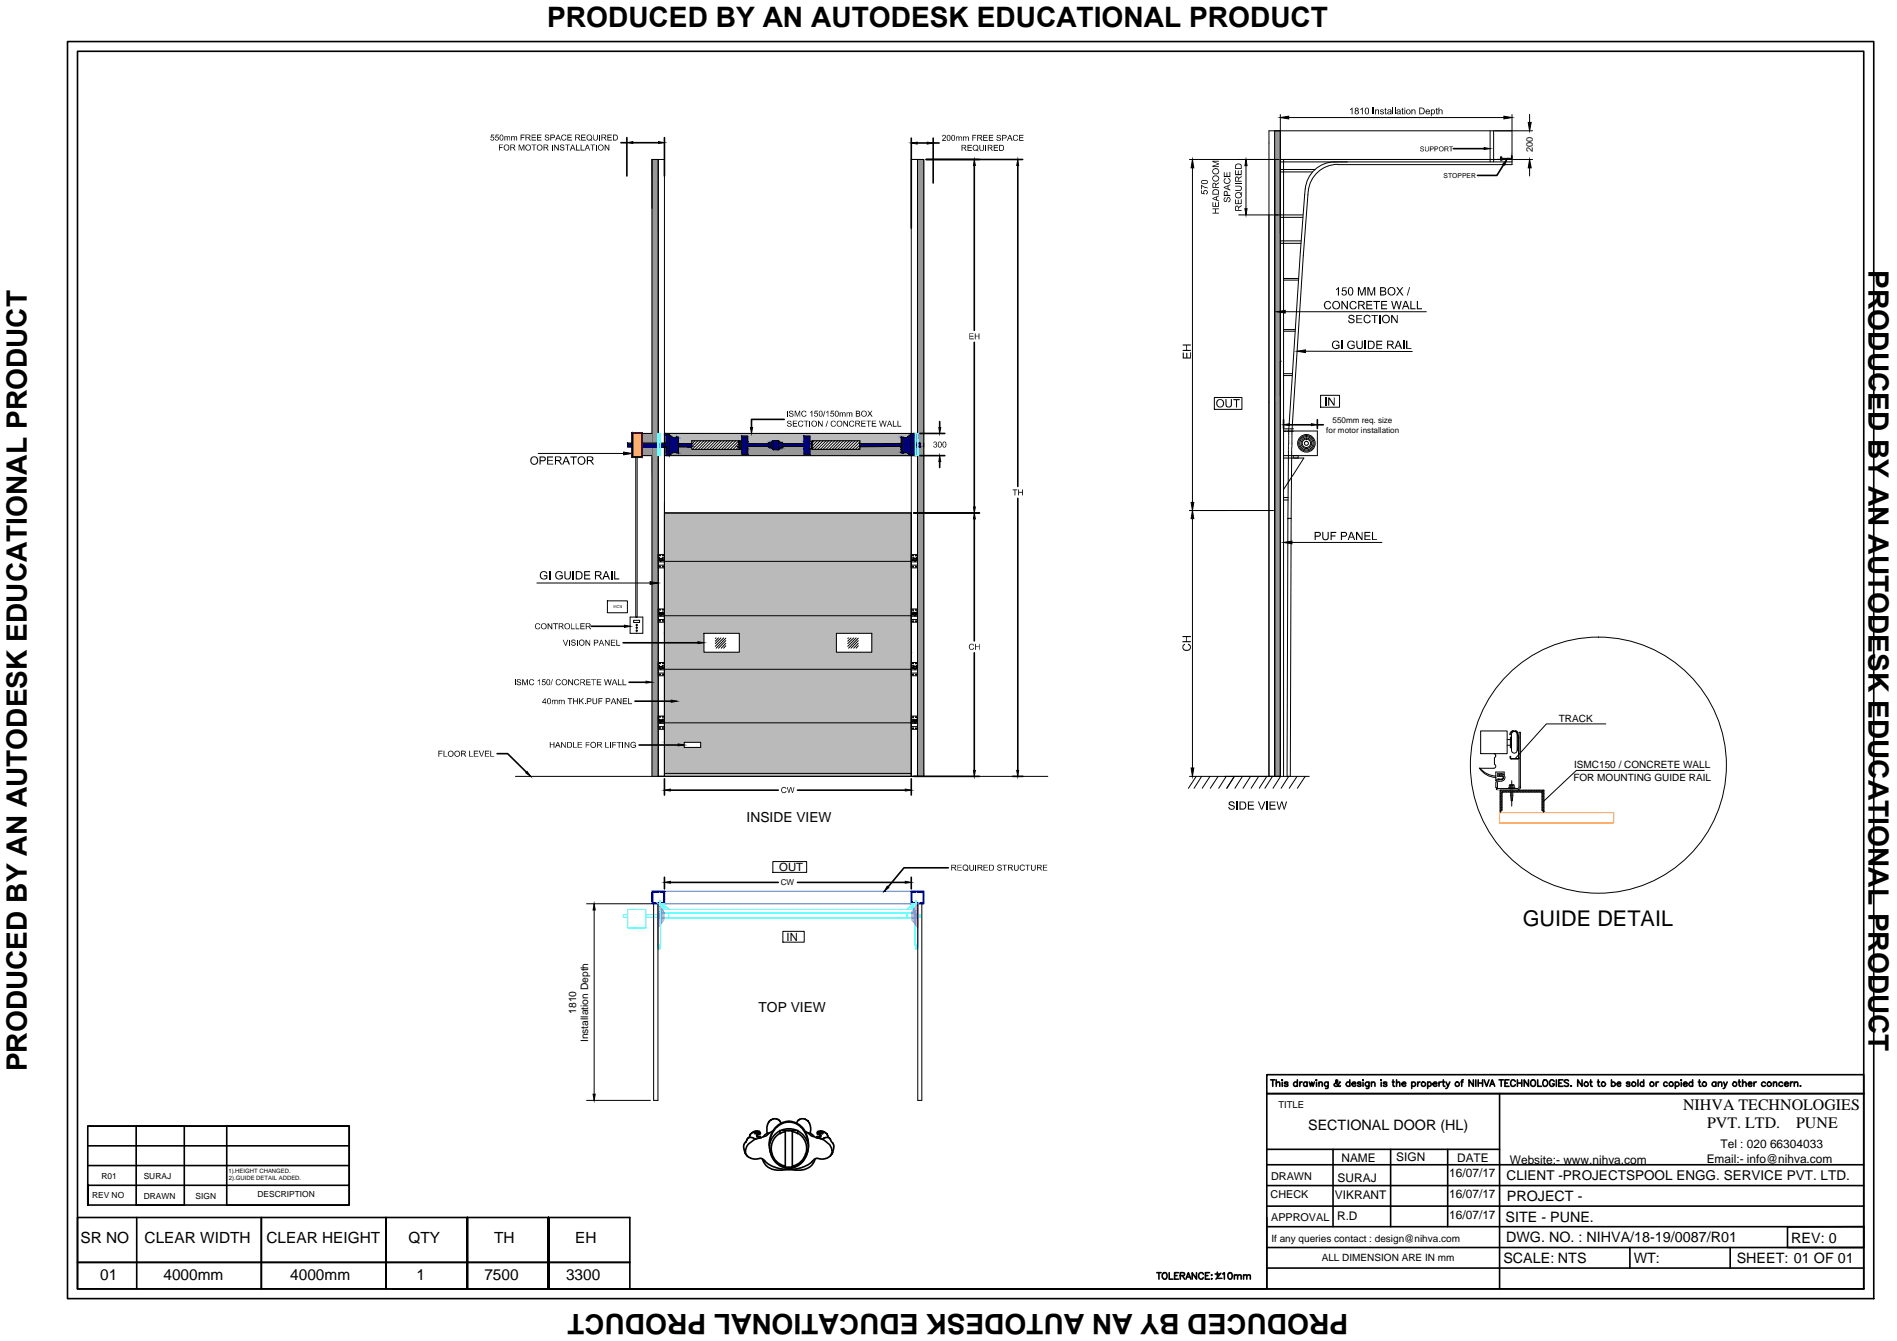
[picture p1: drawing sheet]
<svg xmlns="http://www.w3.org/2000/svg" width="297mm" height="210mm" viewBox="0 0 297 210" stroke-linecap="round" stroke-linejoin="round" font-family="sans-serif">
<defs><g id="words">
<g font-size="4.4">
<text x="85.7" y="4.3">PRODUCED BY AN AUTODESK EDUCATIONAL PRODUCT</text>
<text x="292.6" y="42.3" transform="rotate(90 292.6 42.3)">PRODUCED BY AN AUTODESK EDUCATIONAL PRODUCT</text>
<text x="4.2" y="167.7" transform="rotate(-90 4.2 167.7)">PRODUCED BY AN AUTODESK EDUCATIONAL PRODUCT</text>
<text x="211.1" y="205.7" transform="rotate(-180 211.1 205.7)">PRODUCED BY AN AUTODESK EDUCATIONAL PRODUCT</text>
</g>
<text font-size="3.4" x="238.4" y="145">GUIDE DETAIL</text>
<g font-size="2.5">
<text x="263.6" y="173.8">NIHVA TECHNOLOGIES</text>
<text x="267.3" y="176.6">PVT. LTD.</text>
<text x="281.2" y="176.6">PUNE</text>
</g>
<g font-size="2.4">
<text x="12.6" y="194.6">SR NO</text>
<text x="22.6" y="194.6">CLEAR WIDTH</text>
<text x="41.7" y="194.6">CLEAR HEIGHT</text>
<text x="64" y="194.6">QTY</text>
<text x="77.4" y="194.6">TH</text>
<text x="90.1" y="194.6">EH</text>
<text x="15.7" y="200.3">01</text>
<text x="25.6" y="200.3">4000mm</text>
<text x="45.5" y="200.3">4000mm</text>
<text x="65.2" y="200.3">1</text>
<text x="75.8" y="200.3">7500</text>
<text x="88.6" y="200.3">3300</text>
</g>
<g font-size="2.2">
<text x="116.9" y="128.7">INSIDE VIEW</text>
<text x="118.8" y="158.4">TOP VIEW</text>
<text x="204.8" y="176.9">SECTIONAL DOOR (HL)</text>
<text x="235.7" y="191.2">SITE - PUNE.</text>
<text x="236" y="187.9">PROJECT -</text>
<text x="235.4" y="197.6">SCALE: NTS</text>
<text x="235.8" y="194.4">DWG. NO. : NIHVA/18-19/0087/R01</text>
<text x="255.8" y="197.6">WT:</text>
<text x="271.9" y="197.6">SHEET: 01 OF 01</text>
<text x="280.5" y="194.5">REV: 0</text>
</g>
<text font-size="2.1" x="235.9" y="184.7">CLIENT -PROJECTSPOOL ENGG. SERVICE PVT. LTD.</text>
<g font-size="1.9">
<text x="269.4" y="179.7">Tel : 020 66304033</text>
<text x="209.5" y="184.9">SURAJ</text>
<text x="210" y="181.8">NAME</text>
<text x="218.6" y="181.7">SIGN</text>
<text x="226.9" y="184.3">16/07/17</text>
<text x="228.2" y="181.8">DATE</text>
<text x="236.4" y="182.1">Website:- www.nihva.com</text>
<text x="267.2" y="182.1">Email:- info@nihva.com</text>
<text x="209" y="187.7">VIKRANT</text>
<text x="209.4" y="191">R.D</text>
<text x="226.9" y="187.5">16/07/17</text>
<text x="226.9" y="190.7">16/07/17</text>
</g>
<g font-size="1.8">
<text x="122" y="136.3">OUT</text>
<text x="123.2" y="147.3">IN</text>
</g>
<g font-size="1.7">
<text x="199" y="184.6">DRAWN</text>
<text x="199" y="187.5">CHECK</text>
<text x="199" y="191.1">APPROVAL</text>
</g>
<g font-size="1.6">
<text x="244.1" y="113">TRACK</text>
<text x="246.4" y="122.2">FOR MOUNTING GUIDE RAIL</text>
<text x="246.5" y="120.3">ISMC150 / CONCRETE WALL</text>
<text x="90.2" y="158.7" transform="rotate(-90 90.2 158.7)">1810</text>
<text x="92.1" y="163.1" transform="rotate(-90 92.1 163.1)">Installation Depth</text>
<text x="199.1" y="194.3">If any queries contact : design@nihva.com</text>
<text x="207" y="197.4">ALL DIMENSION ARE IN mm</text>
</g>
<text font-size="1.5" x="200.2" y="173.4">TITLE</text>
<text font-size="1.4" x="240" y="23.8" transform="rotate(-90 240 23.8)">200</text>
<g font-size="1.3">
<text x="207.7" y="67.7">for motor installation</text>
<text x="208.6" y="66.2">550mm req. size</text>
<text x="122.2" y="138.5">CW</text>
<text x="15.9" y="184.5">R01</text>
<text x="22.5" y="184.6">SURAJ</text>
<text x="14.4" y="187.6">REV NO</text>
<text x="22.5" y="187.6">DRAWN</text>
<text x="30.6" y="187.6">SIGN</text>
<text x="40.3" y="187.4">DESCRIPTION</text>
</g>
<text font-size="1.1" x="226" y="27.9">STOPPER</text>
<g font-size=".9">
<text x="35.8" y="183.6">1).HEIGHT CHANGED.</text>
<text x="35.8" y="184.7">2).GUIDE DETAIL ADDED.</text>
</g>
</g></defs>
<!-- layer: 0 -->
<g fill="#989898" stroke="#989898" stroke-width=".16">
<path d="M134.6 69h6.5v.4z"/>
<path d="M140.2 69.9h.9z"/>
<path d="M236.7 24.4v.4h.1zM236.7 24.4h.1v.4z"/>
<path d="M235.1 24.8v.2h1.7zM235.1 24.8h1.7v.2z"/>
<path d="M102.1 70v1.3h.9zM102.1 70h.9v1.3z"/>
<path d="M102.1 71.3v50.2h1zM102.1 71.3h1v50.2z"/>
<path d="M102.1 25v42.8h1zM102.1 25h1v42.8z"/>
<path d="M102.1 67.8v1.6h.9zM102.1 67.8h.9v1.6z"/>
<path d="M104 67.8l39.7 .1zM104 67.8l39.7 .1z"/>
<path d="M104 67.9v.1h38.6zM104 67.9h38.6v.1z"/>
<path d="M104.8 68.1h37.8zM104.8 68.1h37.8zM104.8 68l37.8 .1zM104.8 68l37.8 .1z"/>
<path d="M104.8 68.1l.3 .2h37.5zM104.8 68.1h37.8v.2z"/>
<path d="M126.8 68.3v.1h15.8zM126.8 68.3h15.8v.1z"/>
<path d="M105.1 68.3l.2 .1h10.8zM105.1 68.3h11v.1z"/>
<path d="M141.4 68.4v.1h1.2zM141.4 68.4h1.2v.1z"/>
<path d="M105.3 68.4l.7 .1zM105.3 68.4h.7v.1z"/>
<path d="M117.1 68.3v.7h8.8zM117.1 68.3h8.8v.7z"/>
<path d="M126.8 68.4v.6h14.3zM126.8 68.4h14.3v.6z"/>
<path d="M106.2 68.4v.6h9.9zM106.2 68.4h9.9v.6z"/>
<path d="M126.8 69v.1h.3zM126.8 69h.4l-.1 .1z"/>
<path d="M115.7 69l.4 .1zM115.7 69h.4v.1z"/>
<path d="M121.9 69l.2 .2h3.8zM121.9 69h4v.2z"/>
<path d="M117.1 69v.2h3.7zM117.1 69h4l-.3 .2z"/>
<path d="M143.1 67.9v1.5h.6zM143.1 67.9h.6v1.5z"/>
<path d="M104 68v1.4h.3zM104 68h.3v1.4z"/>
<path d="M134.6 69v.4h6.5zM134.6 69.4h6.5z"/>
<path d="M106.2 69v.5h2.1zM106.2 69h2.1v.5z"/>
<path d="M122.5 69.2l.1 .3h3.3zM122.5 69.2h3.4v.3z"/>
<path d="M117.1 69.2v.3h3.2zM117.1 69.2h3.4l-.2 .3z"/>
<path d="M141.4 68.5v1.1h1.2zM141.4 68.5h1.2v1.1z"/>
<path d="M141.4 69.6v.1h1.2zM141.4 69.6h1.2v.1z"/>
<path d="M134.6 69.9h6.5zM140.2 69.9h.9z"/>
<path d="M143.1 69.4v.6h.6zM143.1 69.4h.6v.6z"/>
<path d="M122.6 69.9l-.1 .2h3.4zM122.6 69.9h3.3v.2z"/>
<path d="M117.1 69.9v.2h3.4zM117.1 69.9h3.2l.2 .2z"/>
<path d="M134.6 69.9v.4h6.5zM134.6 69.9h6.5v.4z"/>
<path d="M126.8 70.3h.4zM126.8 70.3h.4z"/>
<path d="M115.7 70.3h.4h-.2zM115.9 70.3h.2z"/>
<path d="M106.2 69.9v.4h2.1zM106.2 69.9h2.1v.4z"/>
<path d="M126.8 70.3h14.3zM126.8 70.3h14.3z"/>
<path d="M122.1 70.1l-.2 .3h4zM122.1 70.1h3.8v.3z"/>
<path d="M117.1 70.1v.3h4zM117.1 70.1h3.7l.3 .3z"/>
<path d="M141.4 69.7v1.1h1.2zM141.4 69.7h1.2v1.1z"/>
<path d="M141.4 70.8v.1h1.2zM141.4 70.8h1.2v.1z"/>
<path d="M126.8 70.3v.6h14.3zM126.8 70.3h14.3v.6z"/>
<path d="M106.2 70.3v.6h9.9zM106.2 70.3h9.9v.6z"/>
<path d="M105.3 70.9h.7l-.6-.1zM105.4 70.8h.6v.1z"/>
<path d="M126.8 70.9v.2h15.8zM126.8 70.9h15.8v.2z"/>
<path d="M117.1 70.4v.7h8.8zM117.1 70.4h8.8v.7z"/>
<path d="M105.1 71.1h11l-10.8-.2zM105.3 70.9h10.8v.2z"/>
<path d="M143.1 70v1.3h.6zM143.1 70h.6v1.3z"/>
<path d="M104.8 71.3h37.8l-37.5-.2zM105.1 71.1h37.5v.2z"/>
<path d="M104.8 71.3h38.9zM104.8 71.3h38.9z"/>
<path d="M104.8 71.3h38.9zM104.8 71.3h38.9z"/>
<path d="M199.6 20.5v101h.9zM199.6 20.5h.9v101z"/>
<path d="M143.7 25v42.8h.9zM143.7 25h.9v42.8z"/>
<path d="M143.7 67.8v3.5h.9zM143.7 67.8h.9v3.5z"/>
<path d="M143.7 71.3v50.2h.9zM143.7 71.3h.9v50.2z"/>
<path d="M100.6 67.8v1.6h1.5zM100.6 67.8h1.5v1.6z"/>
<path d="M100.6 70v1.3h1.5zM100.6 70h1.5v1.3z"/>
<path d="M235 25h.1zM235 25h.1z"/>
<path d="M235 24.6v.2h.1zM235 24.6h.1v.2z"/>
<path d="M235 24.8v.1h.1zM235 24.8h.1v.1z"/>
<path d="M235 24.9l.1 .1zM235 24.9l.1 .1z"/>
</g>
<g fill="#bababa" stroke="#bababa" stroke-width=".16">
<path d="M141.4 68.4h.7z"/>
<path d="M134.6 69h6.5v.4z"/>
<path d="M104 80.3v6.5h38.7zM104 80.3h38.7v6.5z"/>
<path d="M104 86.8v1.1h38.7zM104 86.8h38.7v1.1z"/>
<path d="M104 87.9v1h38.7zM104 87.9h38.7v1z"/>
<path d="M104 88.9v7.5h38.7zM104 88.9h38.7v7.5z"/>
<path d="M104 96.4v2.7h38.7zM104 96.4h38.7v2.7z"/>
<path d="M136.5 99.1v3h6.2zM136.5 99.1h6.2v3z"/>
<path d="M115.8 99.1v3h15.2zM115.8 99.1h15.2v3z"/>
<path d="M104 99.1v3h6.2zM104 99.1h6.2v3z"/>
<path d="M104 102.1v2.7h38.7zM104 102.1h38.7v2.7z"/>
<path d="M104 104.8v8.3h38.7zM104 104.8h38.7v8.3z"/>
<path d="M104 113.1v3.1h38.7zM104 113.1h38.7v3.1z"/>
<path d="M109.7 116.2v.8h33zM109.7 116.2h33v.8z"/>
<path d="M104 116.2v.8h3.1zM104 116.2h3.1v.8z"/>
<path d="M104 117v4.1h38.7zM104 117h38.7v4.1z"/>
<path d="M104 121.1v.4h38.7zM104 121.1h38.7v.4z"/>
<path d="M104 67.8v.2h38.6zM104 67.8h38.6v.2z"/>
<path d="M104.8 68.1h37.8zM104.8 68.1h37.8zM104.8 68l37.8 .1zM104.8 68l37.8 .1z"/>
<path d="M104.8 68.1l.3 .2h37.3zM104.8 68.1h37.8l-.2 .2z"/>
<path d="M126.8 68.3v.1h15.3zM126.8 68.3h15.6l-.3 .1z"/>
<path d="M141.4 68.4h.7zM141.5 68.4h.6l-.1 .1z"/>
<path d="M105.1 68.3l.2 .1h10.8zM105.1 68.3h11v.1z"/>
<path d="M105.3 68.4l.7 .1zM105.3 68.4h.7v.1z"/>
<path d="M117.1 68.3v.7h8.8zM117.1 68.3h8.8v.7z"/>
<path d="M126.8 68.4v.6h14.3zM126.8 68.4h14.3v.6z"/>
<path d="M106.2 68.4v.6h9.9zM106.2 68.4h9.9v.6z"/>
<path d="M126.8 69v.1h.3zM126.8 69h.4l-.1 .1z"/>
<path d="M115.7 69l.4 .1zM115.7 69h.4v.1z"/>
<path d="M121.9 69l.2 .2h3.8zM121.9 69h4v.2z"/>
<path d="M117.1 69v.2h3.7zM117.1 69h4l-.3 .2z"/>
<path d="M104 68v1.4h.3zM104 68h.3v1.4z"/>
<path d="M134.6 69v.4h6.5zM134.6 69.4h6.5z"/>
<path d="M106.2 69v.5h2.1zM106.2 69h2.1v.5z"/>
<path d="M122.5 69.2l.1 .3h3.3zM122.5 69.2h3.4v.3z"/>
<path d="M117.1 69.2v.3h3.2zM117.1 69.2h3.4l-.2 .3z"/>
</g>
<g fill="none" stroke="#00f" stroke-width=".25">
<path d="M102.1 139.5h1.9v2h-1.9zM102.2 139.8v1.3l.1 .2M102.3 139.6l-.1 .2M103.1 139.6l-.8 .1M103.1 139.5l-.1 .1M103.1 139.6l.8 .1M103.1 139.5v.1M103.9 139.6l.1 .2M104 139.8v1.4M142.7 139.5h1.9v2h-1.9zM142.8 139.8v1.3l.1 .2M142.9 139.6l-.1 .2"/>
<path d="M143.6 139.6l-.7 .1M143.7 139.6l.7 .1M143.7 139.5l-.1 .1M143.7 139.5v.1M144.5 139.6l.1 .2M144.6 139.8v1.4M102.3 141.3l.7 .1M103.1 141.4h.1M104 141.1l-.1 .2-.8 .1M142.9 141.3l.7 .1M143.6 141.4h.1M143.7 141.4h.1"/>
<path d="M144.4 141.3l-.7 .1M144.6 141.1l-.1 .2"/>
</g>
<path d="M104 139.5h38.7M104 141.5h38.7" fill="none" stroke="#00f" stroke-width=".16"/>
<!-- layer: at_Rect -->
<path d="M104 121.1h38.7v.4h-38.7zM104 121.5v-41.2h38.7v41.2" fill="none" stroke="#000" stroke-width=".16"/>
<!-- layer: 0 -->
<path d="M104 121.5h38.7" fill="none" stroke="#a6a6a6" stroke-width=".16"/>
<g fill="none" stroke="#000" stroke-width=".25">
<path d="M10.6 6.5h282.8v196.8h-282.8zM12.1 8h279.7v193.7h-279.7zM97.2 22.3h1M98.2 21.5v6M99.1 22.3h4M104 21.5v6M142.7 21.6v14.1M143.6 22.4h1.6M145 25h15.1M146.1 21.6v7M146.1 22.4h1M152.6 25.9v25.8"/>
<path d="M159.4 25.9v50.2M227.6 23.3h4.8M235.4 25.8l-1 1.7h-3.1M152.6 53.6v25.8M122.8 65.6h-5.1v1.3M144 67.8h3.9M144 71.3h3.9M147.1 66v.9M147.1 72.2v1M159.4 78v42.6M201 65.7v1.4M201.9 66.5h3.4"/>
<path d="M206.3 65.7v1.4M206.3 66.5h.9M92.6 98h5.2M143.1 80.3h10.3M152.6 81.2v19.1M77.8 118h1.7l3 2.9M97.6 100.6h11.7M98.5 106.8h2.7M99.4 109.8h5.7M100.1 116.6h6.1M152.6 102.2v18.4M104 121.9v2.5"/>
<path d="M104 137.3v1.8M105 123.7h16.9M105 138.1h16.9M124.9 123.7h16.9M124.9 138.1h16.9M142.7 121.9v2.5M142.7 137.3v1.8M143.1 121.5h10.3M148.5 135.8h-7l-2.4 3M158.6 121.5h1.6M13.7 179.4h41M13.7 176.3h41"/>
<path d="M21.3 176.3h7.6v12.3h-7.6zM35.5 176.3h19.2v12.3h-19.2zM198.4 179.9h36.4M199 169h.6M199.3 169v1M199.8 169.6l.3-.2h.2l.1 .6M199.8 169v1M200.8 169v.1zM200.8 169.4v.6M201.7 169.5l-.1-.1h-.4v.2l.4 .1 .1 .2-.2 .1-.4-.1M203.1 169.5a.33 .33 0 0 0-.4 0 .33 .33 0 0 0 0 .5 .33 .33 0 0 0 .4-.1M203.1 169v1"/>
<path d="M203.5 169.4v.6M203.9 169.4a.3 .3 0 0 0-.4 .3M204.7 169.5a.31 .31 0 0 0-.5 0 .31 .31 0 0 0 0 .5 .31 .31 0 0 0 .5-.1M204.7 169.4v.6M205 169.4l.2 .6 .2-.6 .2 .6 .2-.6M206.1 169.1h.1zM206.1 169.4v.6M206.5 169.6l.2-.2h.3v.6M206.5 169.4v.6M208 169.4l-.1 .9h-.4M208 169.5a.33 .33 0 0 0-.5 0 .33 .33 0 0 0 0 .5 .33 .33 0 0 0 .5-.1M208.7 179.9v12.1"/>
<path d="M209.9 169.4h-.1a.61 .61 0 0 1-.9 .6v-.3l.6-.4-.1-.2-.1-.1-.1 .2 .1 .4 .3 .4h.3M211.4 169.5l-.1-.1a.34 .34 0 0 0-.5 .1 .34 .34 0 0 0 .1 .5 .34 .34 0 0 0 .5-.1M211.4 169v1M211.7 169.7h.6l-.1-.3a.34 .34 0 0 0-.4 .1 .34 .34 0 0 0 0 .5 .34 .34 0 0 0 .5-.1M213.1 169.5a.3 .3 0 0 0-.5-.1v.2l.4 .1 .1 .2-.2 .1-.3-.1M213.4 169v.1zM213.4 169.4v.6M214.4 169.4l-.1 .9h-.4M214.4 169.5a.33 .33 0 0 0-.5 0 .33 .33 0 0 0 0 .5 .33 .33 0 0 0 .5-.1M214.7 169.6l.2-.2h.3l.1 .6M214.7 169.4v.6M216.2 169.1h.1z"/>
<path d="M216.3 169.4v.6M217.2 169.5l-.1-.1h-.5v.2l.5 .1 .1 .2-.3 .1-.3-.1M217.7 179.9v12.1M218 169.4h.3M218.1 169v.9l.1 .1h.2M218.7 169.6l.1-.2h.3l.1 .6M218.7 169v1M219.5 169.7h.6v-.3a.34 .34 0 0 0-.5 .1 .34 .34 0 0 0 0 .5 .34 .34 0 0 0 .5-.1M221.1 169.5a.33 .33 0 0 1 .4 0 .33 .33 0 0 1 0 .5 .33 .33 0 0 1-.4-.1M221.1 169.4v1M222 169.4v.6M222.4 169.4h-.2l-.2 .3"/>
<path d="M223.5 169.5a.31 .31 0 0 1 .5 0 .31 .31 0 0 1 0 .5 .31 .31 0 0 1-.5-.1M223.5 169.4v1M224.4 169.7h.6l-.1-.3a.34 .34 0 0 0-.4 .1 .34 .34 0 0 0 0 .5 .34 .34 0 0 0 .5-.1M225.3 169.4v.6M225.7 169.4a.3 .3 0 0 0-.4 .3M225.9 169.4h.3M226 169v.9v.1h.3M226.4 169.4l.3 .6 .3-.6M226.7 179.9v12.1M226.7 170l-.1 .3-.2 .1M228.8 169.4h.3M229.1 169l-.2 .1v.9"/>
<path d="M230.7 169v1l-.7-1v1M231.1 169v1M231.5 169v1M231.5 169.5h.6M232.1 169v1M232.4 169l.4 1 .4-1M233.3 170l.4-1 .3 1M233.4 169.7h.5M234.7 169h.7M234.8 171.2v30.5M235.1 169v1M235.7 169.5h.3"/>
<path d="M236.3 169h-.6v1h.6M237.3 169.3a.37 .37 0 0 0-.5-.3 .37 .37 0 0 0-.3 .4v.3a.37 .37 0 0 0 .3 .3 .37 .37 0 0 0 .5-.2M237.6 169.5h.7M237.6 169v1M238.3 169v1M239.3 169v1l-.6-1v1M239.8 169.2l.1-.1a.47 .47 0 0 1 .6 .4 .47 .47 0 0 1-.6 .5l-.2-.3zM240.8 169v1h.6M241.8 169.1a.48 .48 0 0 1 .6 .4 .48 .48 0 0 1-.6 .5l-.2-.3zM243.4 169.3a.37 .37 0 0 0-.5-.3 .37 .37 0 0 0-.3 .4v.3a.36 .36 0 0 0 .4 .4 .36 .36 0 0 0 .4-.4h-.3M243.7 169v1M244.1 169.5h.4"/>
<path d="M244.7 169h-.6v1h.6M245.6 169.2a.37 .37 0 0 0-.4-.2 .37 .37 0 0 0-.3 .3l.7 .4v.2l-.2 .1-.5-.1M245.9 170h.2zM247.7 169v1l-.7-1v1M248.9 169.4h.4M249.1 169v.9v.1h.2M250.1 169.4h.4M250.3 169v.9v.1h.2M252.3 169.5a.33 .33 0 0 1 .5 0 .33 .33 0 0 1 0 .5 .33 .33 0 0 1-.5-.1M252.3 169v1M253.2 169.7h.6v-.1a.32 .32 0 0 0-.5-.2 .32 .32 0 0 0 0 .5l.1 .1 .4-.1M255.2 169.5v-.1h-.5v.1l.5 .2v.2l-.2 .1-.3-.1"/>
<path d="M256.5 169v1M257.4 169.5a.31 .31 0 0 0-.5 0 .31 .31 0 0 0 0 .5 .31 .31 0 0 0 .5-.1M257.4 169v1M259.3 169.4v.6M259.7 169.4a.3 .3 0 0 0-.4 .3M261.1 169.5a.31 .31 0 0 0-.5 0 .31 .31 0 0 0 0 .5 .31 .31 0 0 0 .5-.1M262.3 169.5a.33 .33 0 0 1 .5 0 .33 .33 0 0 1 0 .5 .33 .33 0 0 1-.5-.1M262.3 169.4v1M263.3 169v.1zM263.3 169.4v.6M263.6 169.7h.6a.33 .33 0 0 0-.5-.3 .33 .33 0 0 0 0 .6h.3l.2-.1M265 169.5v-.1a.34 .34 0 0 0-.5 .1 .34 .34 0 0 0 .1 .5 .34 .34 0 0 0 .4-.1"/>
<path d="M265 169v1M265.9 169.4h.4M266.1 169v.9v.1h.2M268.7 169.5a.33 .33 0 0 0-.5 0 .33 .33 0 0 0 0 .5 .33 .33 0 0 0 .5-.1M268.7 169.4v.6M269.1 169.6l.2-.2h.3v.6M269.1 169.4v.6M269.9 169.4l.3 .6 .3-.6M270.2 170l-.1 .3-.3 .1M272.2 169.4h.3M272.3 169v.9l.3 .1M272.9 169.6l.1-.2h.3l.1 .6"/>
<path d="M272.9 169v1M273.8 169.7h.5v-.1a.32 .32 0 0 0-.5-.2 .32 .32 0 0 0 0 .5l.2 .1 .3-.1M274.6 169.4v.6M275 169.4h-.2l-.2 .3M276.4 169.5a.33 .33 0 0 0-.5 0 .33 .33 0 0 0 0 .5 .33 .33 0 0 0 .5-.1M277.7 169.6l.2-.2h.3v.6M277.7 169.4v.6M279.1 169.5a.33 .33 0 0 0-.5 0 .33 .33 0 0 0 0 .5 .33 .33 0 0 0 .5-.1M279.4 169.7h.6a.33 .33 0 0 0-.5-.3 .33 .33 0 0 0 .1 .6h.2l.2-.1M280.4 169.4v.6M280.7 169.4a.3 .3 0 0 0-.3 .3M281 169.6l.2-.2h.3v.6"/>
<path d="M281 169.4v.6M281.9 170h.1zM12.1 190.6h86.5v11.1h-86.5zM12.1 197.6h86.5M13.7 182.4h41M21.4 190.6v11.1M40.9 190.6v11.1M54.7 185.5h-41v3.1h41v-12.3h-41v12.3M85.9 190.6v11.1zM85.9 190.6v11.1M181.1 199.2h.7M181.5 199.2v1"/>
<path d="M182.1 199.3l.2-.1a.49 .49 0 0 1 .5 .5 .49 .49 0 0 1-.6 .5l-.2-.4zM183.1 199.2v1h.6M183.9 199.7h.4M184.5 199.2h-.6v1h.6M184.8 199.7l.6-.1v-.3l-.6-.1v1M185.2 199.7l.3 .5M185.8 199.9h.5M187.4 199.2v1l-.7-1v1M188.4 199.5a.37 .37 0 0 0-.4-.3 .37 .37 0 0 0-.3 .4v.2a.37 .37 0 0 0 .3 .4 .37 .37 0 0 0 .4-.2M188.8 199.7h.3M189.4 199.2h-.6v1h.6M189.7 199.6h.1z"/>
<path d="M190.3 199.4h.7M190.6 199.1v.7M191.2 199.3l-.8 .9M191.5 199.4l.2-.2v1M192.4 199.2a.32 .32 0 0 1 .5 .2v.2a.45 .45 0 0 1-.3 .6 .62 .62 0 0 1-.2-1zM193.3 199.7l.2-.2 .2 .1 .1 .6M193.3 199.5v.7M193.8 199.7l.2-.2 .3 .1v.6M194.7 199.7l.3-.2 .2 .1v.6M194.7 199.5v.7M195.2 199.7l.3-.2 .2 .1 .1 .6M198.4 190.6v11.1h-23"/>
<path d="M198.4 192h93.4M198.4 188.8h93.4M198.4 185.6h93.4M198.4 182.3h93.4M198.4 195.3h93.4M198.4 198.5h93.4M255.2 195.3v3.2M270.9 195.3v3.2M279.9 192.1l11.9-.1v3.3h-11.9zM60.4 201.7v-11.1v11.1M73.2 201.7v-11.1v11.1M98.6 201.7h193.2"/>
<path d="M175.4 201.7h-113.9h113.9M185.7 200.2l.4-1 .4 1M189.7 200.2h.1zM190.7 200.1h.6M198.4 201.7v-30.5h93.4h-93.4v-3h93.4v33.5"/>
<circle cx="222.9" cy="169.7" r=".35"/>
<circle cx="228.2" cy="169.7" r=".35"/>
<circle cx="248.4" cy="169.7" r=".35"/>
<circle cx="251.1" cy="169.7" r=".34"/>
<circle cx="255.8" cy="169.7" r=".35"/>
<circle cx="258.7" cy="169.7" r=".35"/>
<circle cx="261.7" cy="169.7" r=".35"/>
<circle cx="266.9" cy="169.7" r=".35"/>
<circle cx="271.6" cy="169.7" r=".34"/>
<circle cx="277" cy="169.7" r=".35"/>
</g>
<g fill="#000" stroke="#000" stroke-width=".16">
<path d="M200.5 18.4l1.3-.2v.4zM235.5 18.2l1.3 .2-1.3 .2zM239.3 19.2h.5l-.3 1.3zM98.2 22.3l.9-.1v.3zM103.1 22.2l.9 .1-.9 .2zM142.7 22.4l.9-.1v.2zM145.2 22.3l.9 .1-.9 .1zM152.6 25l.1 .9h-.3zM159.4 25l.1 .9h-.3zM186.7 25l.2 1.3h-.4zM194.9 32.7h.4l-.2 .9zM195.1 25l.2 .9h-.4z"/>
<path d="M232.4 23.1l.9 .2-.9 .1zM236 25l-.4 .9-.3-.2zM239.5 25l.3 1.3h-.5zM199.9 48.8l1.3-.2v.4zM203.1 55l1.3-.2v.4zM97.6 70.8l1.4 .2-1.4 .2zM117.5 66.9h.3l-.1 .9zM147 66.9h.3l-.2 .9zM147.1 71.3l.2 .9h-.3zM152.4 79.4h.3l-.1 .9zM186.5 78.6h.4l-.2 1.3zM201 66.5l.9-.2v.3z"/>
<path d="M205.3 66.3l1 .2-1 .1zM97.8 97.9l.9 .1-.9 .2zM101.8 91l1.3 .3-1.3 .2zM152.6 80.3l.1 .9h-.3zM186.7 79.9l.2 1.3h-.4zM201 84.9l1.3-.2v.4zM101.2 106.6l.9 .2-.9 .1zM105.1 109.6l.9 .2-.9 .1zM106.2 116.4l.9 .2-.9 .1zM109.3 100.4l.9 .2-.9 .1zM82.5 120.8l.6 .7-.8-.5zM104 123.7l1-.2v.3z"/>
<path d="M104 138.1l1-.1v.2zM138.9 138.7l.3 .2-.7 .6zM141.8 123.5l.9 .2-.9 .1zM141.8 138l.9 .1-.9 .1zM152.4 120.6h.3l-.1 .9zM159.2 120.6h.3l-.1 .9zM186.5 120.2h.4l-.2 1.3zM93 141.5l.2 .9h-.3zM92.9 171.3h.3l-.2 .9z"/>
</g>
<g fill="#000">
<path d="M211.4 17.1l.4-.3v1.1h-.1v-.8l-.2 .1zM213 17.1l.4-.3v1.1h-.1v-.8l-.2 .1zM215 16.8h.1v1.1h-.1zM215.3 17.1l.2 .1a.24 .24 0 0 1 .3-.1 .24 .24 0 0 1 .1 .3v.5h-.1v-.5a.18 .18 0 0 0-.2-.2 .18 .18 0 0 0-.1 .3v.4h-.2zM216.1 17.3l.1-.1a.31 .31 0 0 1 .5 .1h-.1a.14 .14 0 0 0-.1-.1 .14 .14 0 0 0-.2 0 .14 .14 0 0 0 .1 .2 .26 .26 0 0 1 .3 .4 .26 .26 0 0 1-.5 .1l-.1-.1 .1-.2a.14 .14 0 0 0 .1 .2 .14 .14 0 0 0 .2-.1 .14 .14 0 0 0-.1-.1l-.2-.1zM216.9 17l.1-.1v.2h.1l-.1 .1v.5l.2 .2h-.3v-.2v-.5h-.1zM218 16.8h.2v1.1h-.2zM218.4 16.8h.1v1.1h-.1zM219.5 17l.2-.1v.2h.1l-.1 .1v.6h.1v.1h-.3v-.7h-.1zM221 17.1l.2 .1a.26 .26 0 0 1 .3-.1 .26 .26 0 0 1 .1 .3v.5h-.1v-.5a.2 .2 0 0 0-.2-.2 .2 .2 0 0 0-.2 .3v.4h-.1zM224.9 17l.1-.1v.2h.2l-.2 .1v.6h.2v.1h-.3v-.7h-.1zM225.2 16.8h.2v.4a.26 .26 0 0 1 .3-.1 .26 .26 0 0 1 .2 .3v.5h-.2v-.5a.17 .17 0 0 0-.1-.2 .17 .17 0 0 0-.2 .2v.5h-.2z"/>
<path d="M76.9 21.1h.5v.1h-.4l-.1 .2h.1a.33 .33 0 0 1 .4 .2 .33 .33 0 0 1-.2 .4 .33 .33 0 0 1-.4-.3h.1a.21 .21 0 0 0 .3 .1 .21 .21 0 0 0 0-.3 .21 .21 0 0 0-.3 .1h-.1zM77.6 21.1h.5v.1h-.4v.2h.1a.33 .33 0 0 1 .3 .2 .33 .33 0 0 1-.2 .4 .33 .33 0 0 1-.4-.3h.1a.21 .21 0 0 0 .3 .1 .21 .21 0 0 0 0-.3 .21 .21 0 0 0-.3 .1h-.1zM78.1 22.6h.7v.1h-.5v.3h.4v.1h-.4v.5h-.2zM79 21.3l.1 .1 .7-.1 .1 .7h-.1v-.4a.15 .15 0 0 0-.2-.2 .15 .15 0 0 0-.1 .2v.4h-.1v-.6h-.2l-.1 .6h-.1zM80 21.3l.5 .1a.24 .24 0 0 1 .3-.1 .24 .24 0 0 1 .2 .2v.5h-.2v-.6h-.2v.6h-.1v-.5l-.3-.1v.6h-.2zM81.2 22.6h.2l.2 .8 .3-.8h.2v1h-.1v-.8l-.3 .8-.4-.8v.8h-.1zM81.5 21.1h.7v.1h-.6v.2h.5v.2h-.5v.4h-.1zM83.3 21.1h.6v.1h-.6v.2h.6v.2h-.6v.3h.6v.1h-.6zM83.2 22.6h.8v.1h-.3v.9h-.1v-.9h-.4zM84.1 21.1h.7v.1h-.6v.2h.5v.2h-.5v.3h.6v.1h-.7zM85.4 21.2l.1-.1a.35 .35 0 0 1 .5 .2h-.1a.2 .2 0 0 0-.3-.2 .2 .2 0 0 0-.1 .3h.1a.32 .32 0 0 1 .4 .2 .32 .32 0 0 1-.2 .4 .32 .32 0 0 1-.4-.1l-.1-.2h.1a.24 .24 0 0 0 .3 .2 .24 .24 0 0 0 .2-.2l-.1-.1a.31 .31 0 0 1-.4-.1 .31 .31 0 0 1 0-.3zM86.4 22.6h.2v1h-.2z"/>
<path d="M86.8 22.6h.1l.5 .8v-.8h.1v1h-.1l-.5-.8v.8h-.1zM87.7 22.7l.1-.1a.36 .36 0 0 1 .6 .3h-.1a.24 .24 0 0 0-.3-.2 .24 .24 0 0 0-.2 .2l.2 .1a.31 .31 0 0 1 .3 .2 .31 .31 0 0 1-.1 .4 .31 .31 0 0 1-.4-.1l-.1-.2 .1 .1a.21 .21 0 0 0 .3 .1 .21 .21 0 0 0 .1-.3 .21 .21 0 0 0-.2-.1l-.3-.1zM88 21.2l.1-.1a.39 .39 0 0 1 .6 .2l-.2 .1a.31 .31 0 0 0-.4-.2 .31 .31 0 0 0-.1 .5 .28 .28 0 0 0 .3 .2 .28 .28 0 0 0 .3-.2h.1a.44 .44 0 0 1-.7 .2 .44 .44 0 0 1 0-.7zM88.5 22.6h.7v.1h-.3v.9h-.1v-.9h-.3zM88.8 21.1h.7v.1h-.5v.2h.5v.2h-.5v.3h.6v.1h-.8zM90.2 22.6h.1v.8h.5v.2h-.6zM90.9 22.6h.1v.8h.5v.2h-.6zM91 21.1h.7v.1h-.6v.2h.5v.2h-.5v.3h.6v.1h-.7zM92.4 22.6h.8v.1h-.3v.9h-.2v-.9h-.3zM93.3 22.6h.2v1h-.2zM92.9 21.1h.1v.6a.29 .29 0 0 0 .5 .1v-.7h.1v.6a.36 .36 0 0 1-.4 .3 .36 .36 0 0 1-.3-.4zM93.8 21.1h.2v.9h-.2z"/>
<path d="M94.7 22.6h.1l.5 .8v-.8h.1v1h-.1l-.5-.8v.8h-.1zM95.1 21.1h.7v.1h-.6v.2h.5v.2h-.5v.3h.6v.1h-.7zM147.6 21.2a.31 .31 0 0 1 .5 .1 .31 .31 0 0 1-.2 .4l-.3 .2h.5v.1h-.6l.2-.3a.26 .26 0 0 0 .3-.2 .26 .26 0 0 0-.2-.3l-.2 .2h-.1zM149.7 21.4h.1h.3l.1 .1a.22 .22 0 0 1 .2-.1 .22 .22 0 0 1 .2 .2v.4h-.1v-.4a.15 .15 0 0 0-.2-.2 .16 .16 0 0 0-.1 .3v.3h-.1v-.5l-.2-.1-.1 .2v.4h-.1zM150.8 21.4h.1h.3l.1 .1a.22 .22 0 0 1 .2-.1 .22 .22 0 0 1 .2 .2v.4h-.1l-.1-.6-.2 .2v.4h-.1v-.4a.16 .16 0 0 0-.2-.2 .16 .16 0 0 0-.1 .3v.3h-.1zM151.5 22.7h.7v.1h-.6v.3h.5v.1h-.5v.3h.6v.1h-.7zM152.3 21.1h.6v.1h-.5v.3h.4v.1h-.4v.4h-.1zM154 21.1h.6v.1h-.5v.3h.5v.1h-.5v.3h.6v.1h-.7zM153.4 22.7h.1v.5a.24 .24 0 0 0 .2 .3 .24 .24 0 0 0 .3-.3v-.5h.1v.5a.36 .36 0 0 1-.4 .4 .36 .36 0 0 1-.3-.4zM154.3 22.7h.1v.9h-.1zM154.8 21.1h.7v.1h-.5v.3h.5v.1h-.5v.3h.5v.1h-.7zM155.6 22.7h.7v.1h-.6v.3h.5v.1h-.5v.3h.6v.1h-.7z"/>
<path d="M156.1 21.2l.2-.1a.24 .24 0 0 1 .3 0 .24 .24 0 0 1 0 .3 .21 .21 0 0 0-.2-.2 .21 .21 0 0 0-.2 .2l.2 .1a.29 .29 0 0 1 .3 .5 .29 .29 0 0 1-.5 0l-.2-.1 .1-.2a.24 .24 0 0 0 .3 .3 .24 .24 0 0 0 .2-.3l-.2-.1a.32 .32 0 0 1-.3-.4zM158.7 21.2l.2-.1h.3l.2 .2-.1 .1a.35 .35 0 0 0-.6 .1 .35 .35 0 0 0 .3 .5h.2l.1-.3a.28 .28 0 0 1-.1 .4 .28 .28 0 0 1-.3-.1l-.3-.3zM159.6 21.1h.7v.1h-.6v.3h.5v.1h-.5v.3h.6v.1h-.7zM188.1 28.9l.5 .3 .4 .1 .1 .2-.4-.1-.5-.3v.5h-.1zM188.1 29.8h.1v.4l.3 .1a.35 .35 0 0 1 .1-.5 .35 .35 0 0 1 .5 .2 .35 .35 0 0 1-.3 .4v-.1a.24 .24 0 0 0 .1-.4 .24 .24 0 0 0-.4 0 .24 .24 0 0 0 .1 .4v.1l-.5-.1zM189.9 32.6h1v.2h-.5v.5h.5v.1h-1v-.1h.4v-.5h-.4zM189.9 31.7h.1v.5h.3v-.5h.1v.5h.3v-.6h.2v.8h-1zM189.9 25.2h1v.1h-.9l.9 .3v.1l-.9 .3h.9v.1h-1v-.2l.8-.3-.8-.3zM191.7 30.9h.2v.1a.21 .21 0 0 0-.2 .3 .21 .21 0 0 0 .3 .1l.1-.3a.31 .31 0 0 1 .4-.2 .31 .31 0 0 1 .1 .5l-.1 .3h-.2v-.2a.26 .26 0 0 0 .3-.3 .26 .26 0 0 0-.3-.2l-.1 .2a.32 .32 0 0 1-.4 .4 .32 .32 0 0 1-.2-.5zM191.7 28l.2-.1v.1a.38 .38 0 0 0 0 .6 .38 .38 0 0 0 .5 0 .3 .3 0 0 0 .2-.4 .3 .3 0 0 0-.3-.2v-.1a.49 .49 0 0 1 .3 .7 .49 .49 0 0 1-.8 0l-.2-.3zM191.6 27h.2v.5h.3v-.5h.1v.5h.3v-.6h.1v.8h-1zM193.4 29.1h.8a.4 .4 0 0 1 .3 .5 .4 .4 0 0 1-.5 .3h-.6v-.2h.6a.28 .28 0 0 0 .3-.2 .28 .28 0 0 0-.3-.3h-.6z"/>
<path d="M193.4 28.7h1v.1h-1zM193.4 31.2h.1v.6h.3v-.5h.2v.5h.3v-.6h.1v.7h-1zM193.4 26.7h.1v.5h.3v-.5h.2v.5h.3v-.6h.1v.8h-1zM222.4 23a.34 .34 0 0 1 .6 .1 .26 .26 0 0 0-.3-.1 .26 .26 0 0 0-.2 .2h.1a.27 .27 0 0 1 .3 .2 .27 .27 0 0 1-.1 .3 .27 .27 0 0 1-.4-.1v-.2a.29 .29 0 0 0 .5 .1l-.1-.1a.28 .28 0 0 1-.3-.1 .28 .28 0 0 1-.1-.3zM223.1 22.9h.1v.5a.22 .22 0 0 0 .2 .2 .22 .22 0 0 0 .2-.2v-.5h.1v.5a.3 .3 0 0 1-.3 .3 .3 .3 0 0 1-.3-.3zM226.9 22.9h.6v.1h-.2v.7h-.2v-.7h-.2zM151.8 52.2h.6v.1h-.5v.3h.5v.1h-.5v.3h.6v.1h-.7zM152.6 52.2h.2v.4h.4v-.4h.2v.9h-.2v-.5h-.4v.5h-.2zM185.2 55.2h.2v.8h.3v-.8h.2v.8h.4v-.9h.2v1h-1.3zM185.2 53.9h1.3v.2h-.6v.7h.6v.1h-1.3v-.1h.5v-.7h-.5zM207.5 47.2l.6-.1 .3 .4h-.1l-.2-.2h-.3a.54 .54 0 0 0-.2 .9h.1a.38 .38 0 0 0 .6-.3l.1 .2-.2 .3h-.5a.73 .73 0 0 1-.2-1.2zM208.7 53.5l.2-.2h.4a.36 .36 0 0 1 .4 .4h-.1a.49 .49 0 0 0-.9 0 .49 .49 0 0 0 .5 .8l.4-.2v-.2h-.4v-.1h.5v.5l-.3 .1h-.5l-.3-.4v-.5z"/>
<path d="M209.2 45.2l.5-.3v1.4h-.2v-1.1l-.3 .2zM210 53.3h.2v1.3h-.2zM210.2 45h.6v.1h-.5v.4l.2-.1a.45 .45 0 0 1 .4 .4 .45 .45 0 0 1-.3 .5 .45 .45 0 0 1-.6-.4h.2a.27 .27 0 0 0 .4 .2 .27 .27 0 0 0 .1-.5 .27 .27 0 0 0-.4 .1l-.2-.1zM210 47.1h.2l.7 1v-1h.2v1.3h-.2l-.7-1v1h-.2zM211.2 49.4l.3-.1h.2a.3 .3 0 0 1 .4 .3l-.2 .1a.3 .3 0 0 0-.3-.3 .3 .3 0 0 0-.3 .3l.4 .2a.4 .4 0 0 1 .4 .4 .4 .4 0 0 1-.5 .3l-.5-.2v-.2h.2a.34 .34 0 0 0 .3 .2 .34 .34 0 0 0 .3-.2l-.4-.3a.32 .32 0 0 1-.3-.1 .32 .32 0 0 1 0-.4zM211.1 53.5l.3-.2h.2a.44 .44 0 0 1 .5 .4h-.2a.47 .47 0 0 0-.6-.1 .47 .47 0 0 0-.1 .7l.2 .2h.4l.2-.2v-.2h-.4v-.1h.5v.5l-.3 .1h-.5l-.2-.1-.2-.4zM211.5 47.2l.6-.1 .3 .3-.2 .1a.43 .43 0 0 0-.6-.1 .43 .43 0 0 0-.1 .6 .39 .39 0 0 0 .4 .3 .39 .39 0 0 0 .4-.4l.1 .1a.6 .6 0 0 1-.9 .3 .6 .6 0 0 1-.1-.9zM212.4 49.3h.9v.1h-.8v.5h.7v.1h-.7v.4h.8v.2h-.9zM212.6 44.9h.3l.3 1.1 .4-1.1h.3v1.4h-.2v-1.1l-.4 1.1h-.2l-.3-1.1v1.1h-.2zM212.4 53.3h.1v.8a.34 .34 0 0 0 .4 .4 .34 .34 0 0 0 .3-.4v-.8h.2v.9a.49 .49 0 0 1-.5 .4 .49 .49 0 0 1-.5-.5zM213.7 53.3h.2v1.3h-.2zM213.9 47.1h1v.2h-.8v.4h.7v.1h-.7v.4h.8v.2h-1z"/>
<path d="M214.1 44.9h.3l.3 1.1 .4-1.1h.2v1.4h-.1v-1.1l-.4 1.1h-.1l-.4-1.1v1.1h-.2zM213.6 49.5l.3-.2h.3l.4 .2v.1l-.2 .1a.43 .43 0 0 0-.6-.2 .43 .43 0 0 0-.1 .7 .39 .39 0 0 0 .4 .2 .39 .39 0 0 0 .4-.3l.2 .1-.2 .2-.4 .2a.71 .71 0 0 1-.5-1.1zM214.7 49.3h1.1v.1h-.5v1.2h-.1v-1.2h-.5zM215 47.1h1.1v.2h-.5v1.1h-.1v-1.1h-.5zM215.5 53.3h.9v.2h-.7v.4h.7v.1h-.7v.5h.7v.1h-.9zM216 49.3h.1v1.3h-.1zM216.3 47.1h.9v.2h-.8v.4h.8v.1h-.8v.4h.8v.2h-.9zM217.8 49.3h.2l.7 1v-1h.1v1.3h-.1l-.7-1v1h-.2zM217.8 47.1h.2l.3 1.1 .3-1.1h.2l.3 1.1 .2-1.1h.2l-.4 1.3h-.1l-.3-1.1-.4 1.1h-.1zM218.6 44.9h.2l.4 .6 .4-.6h.1l-.4 .7 .5 .7h-.2l-.4-.6-.4 .6h-.2l.5-.7zM219.7 53.3h.2v1.3h-.2zM220.2 53.3h.2v1.2h.6v.1h-.8z"/>
<path d="M220.7 44.9h.1l-.4 1.4h-.1zM220.8 47.1h.2v1.1h.6v.2h-.8zM221.9 47.1h.1v1.1h.7v.2h-.8zM85.7 71.4h.9v.2h-.8v.4h.8v.1h-.8v.5h.8v.1h-.9zM89.3 71.4h1v.2h-.4v1.1h-.2v-1.1h-.4zM123.2 64.3h.1v.9h-.1zM123.3 65.9a.38 .38 0 0 1 .6 .2h-.1a.19 .19 0 0 0-.1-.2 .19 .19 0 0 0-.3 .1 .19 .19 0 0 0 .2 .2 .31 .31 0 0 1 .3 .4 .31 .31 0 0 1-.5 .1l-.2-.2h.1a.22 .22 0 0 0 .3 .2 .22 .22 0 0 0 .2-.3h-.1a.31 .31 0 0 1-.4-.1 .31 .31 0 0 1 0-.4zM123.6 64.4l.1-.1a.33 .33 0 0 1 .5 .2h-.1a.18 .18 0 0 0-.2-.1 .18 .18 0 0 0-.1 .2l.2 .1a.29 .29 0 0 1 .2 .4 .29 .29 0 0 1-.4 .1l-.3-.2 .1-.1a.22 .22 0 0 0 .3 .2 .22 .22 0 0 0 .2-.3h-.2a.32 .32 0 0 1-.3-.4zM124.1 65.9h.7h-.5v.3h.5v.2h-.5v.3h.5v.1h-.7zM124.4 64.3h.2l.3 .8 .3-.8h.1v.9h-.1v-.7l-.4 .7-.3-.8v.8h-.1zM125 66l.2-.1a.39 .39 0 0 1 .6 .2l-.2 .1a.31 .31 0 0 0-.4-.2 .31 .31 0 0 0-.1 .5 .28 .28 0 0 0 .3 .2 .28 .28 0 0 0 .3-.3l.1 .1a.43 .43 0 0 1-.7 .2 .43 .43 0 0 1-.1-.6zM125.8 65.9h.8h-.3v.9h-.1v-.9h-.4z"/>
<path d="M125.5 64.4l.2-.1a.39 .39 0 0 1 .6 .2l-.2 .1a.31 .31 0 0 0-.4-.1 .31 .31 0 0 0-.1 .4 .28 .28 0 0 0 .3 .2 .28 .28 0 0 0 .3-.2l.1 .1a.43 .43 0 0 1-.7 .2 .43 .43 0 0 1-.1-.7zM126.7 65.9h.2v.9h-.2zM126.9 64.5l.3-.2v.9h-.1v-.7l-.2 .1zM127.6 64.3h.4v.1h-.3l-.1 .3a.3 .3 0 0 1 .5 .1 .3 .3 0 0 1-.2 .4 .3 .3 0 0 1-.4-.2h.1a.19 .19 0 0 0 .3 .1 .19 .19 0 0 0 0-.3 .19 .19 0 0 0-.2 0h-.2zM128.1 65.9h.1l.5 .7v-.7h.1v.9h-.1l-.5-.7v.7h-.1zM129.1 64.3h.1l-.2 .9h-.2zM129.6 65.9h.1l-.3 .9h-.1zM129.4 64.5l.3-.2v.9h-.1v-.7l-.2 .1zM130.1 64.3h.5v.1h-.4v.2a.31 .31 0 0 1 .4 .2 .31 .31 0 0 1-.2 .4 .31 .31 0 0 1-.4-.2h.1a.21 .21 0 0 0 .3 0 .21 .21 0 0 0 0-.3 .21 .21 0 0 0-.3 .1h-.1zM130.1 66l.2-.1a.43 .43 0 0 1 .6 .2l-.1 .1a.33 .33 0 0 0-.5-.2 .33 .33 0 0 0-.1 .5 .26 .26 0 0 0 .3 .2 .26 .26 0 0 0 .3-.3l.1 .1a.46 .46 0 0 1-.7 .2 .46 .46 0 0 1-.1-.7zM131.5 64.5l.4 .1a.26 .26 0 0 1 .3-.1 .26 .26 0 0 1 .2 .3v.4h-.1v-.4a.15 .15 0 0 0-.2-.2 .15 .15 0 0 0-.1 .2v.4h-.1v-.4a.15 .15 0 0 0-.2-.2 .16 .16 0 0 0-.1 .3v.3h-.1zM132.1 65.9h.1l.5 .7v-.7h.1v.9h-.1l-.5-.7v.7h-.1z"/>
<path d="M132.6 64.5l.4 .1a.24 .24 0 0 1 .3-.1 .24 .24 0 0 1 .2 .3v.4h-.2v-.6l-.2 .1v.5h-.1v-.4a.18 .18 0 0 0-.3-.2 .16 .16 0 0 0 0 .3v.3h-.1zM133 66l.2-.1a.39 .39 0 0 1 .6 .2l-.2 .1a.33 .33 0 0 0-.5-.2 .33 .33 0 0 0 0 .5 .26 .26 0 0 0 .3 .2 .26 .26 0 0 0 .2-.3l.2 .1a.45 .45 0 0 1-.7 .2 .45 .45 0 0 1-.1-.7zM134.9 65.9h.6h-.5v.3h.5v.2h-.5v.3h.5v.1h-.6zM135.8 64.3h.2l.2 .3 .3-.3h.1l-.3 .4 .3 .5h-.1l-.3-.4-.3 .4h-.1l.3-.5zM135.7 65.9h.7h-.3v.9h-.1v-.9h-.3zM136.5 65.9h.7h-.6v.3h.5v.2h-.5v.3h.6v.1h-.7zM137.7 65.9h.1l.2 .8 .2-.8h.1l.2 .8 .2-.8h.1l-.2 .9h-.1l-.3-.8-.2 .8h-.1zM139.8 65.9h.1v.8h.5v.1h-.6zM140.5 65.9h.2v.8h.4v.1h-.6zM146.2 69.2a.25 .25 0 0 1 .4 0 .25 .25 0 0 1 0 .3 .3 .3 0 0 1 0 .6 .3 .3 0 0 1-.5-.3h.1a.18 .18 0 0 0 .2 .2 .18 .18 0 0 0 .2-.2 .18 .18 0 0 0-.2-.2v-.1a.16 .16 0 0 0 .2-.1 .16 .16 0 0 0-.2-.2 .16 .16 0 0 0-.2 .2zM158.6 76.6h.7v.1h-.3v.8h-.1v-.8h-.3zM159.4 76.6h.1v.4h.5v-.4h.2v.9h-.2v-.4h-.5v.4h-.1z"/>
<path d="M191.9 62.5h.2v.7a.35 .35 0 0 0 .3 .5 .35 .35 0 0 0 .3-.5v-.7h.2v.9a.51 .51 0 0 1-.6 .4 .51 .51 0 0 1-.4-.6zM193.1 62.5h1v.1h-.4v1.2h-.2v-1.2h-.4zM207.5 62.2h.2v1.3h-.2zM208 62.2h.2l.7 1v-1h.1v1.3h-.2l-.7-1v1h-.1zM83.9 97.6h.1a.39 .39 0 0 1 .6 .2l-.2 .1a.3 .3 0 0 0-.4-.2 .3 .3 0 0 0-.1 .5 .28 .28 0 0 0 .3 .2 .28 .28 0 0 0 .3-.2h.1a.45 .45 0 0 1-.7 .2 .45 .45 0 0 1 0-.7zM84.6 89.6l.3-.2h.3a.43 .43 0 0 1 .5 .4h-.2a.48 .48 0 0 0-.7-.2 .48 .48 0 0 0 0 .8l.3 .2 .3-.1h.1v-.3h-.3v-.2h.5v.6l-.7 .1a.75 .75 0 0 1-.4-1.1zM85.8 97.6h.1l.4 .7v-.7h.2v.9h-.2l-.4-.7v.7h-.1zM86 89.4h.2v1.3h-.2zM86.6 97.6h.8v.1h-.3v.8h-.2v-.8h-.3zM87.1 89.5l.6-.1 .4 .3-.2 .1a.46 .46 0 0 0-.6-.2 .46 .46 0 0 0-.2 .6l.1 .2a.5 .5 0 0 0 .8 .1v-.3h-.4v-.2h.5v.5l-.3 .2h-.4l-.3-.2-.2-.2v-.5zM88.4 89.4h.1v.8a.35 .35 0 0 0 .4 .4 .35 .35 0 0 0 .3-.4v-.8h.2v.8a.51 .51 0 0 1-.5 .5 .51 .51 0 0 1-.5-.5zM89.4 97.6h.1v.8h.5v.1h-.6z"/>
<path d="M89.7 89.4h.2v1.3h-.2zM90.2 97.6v.8h.5v.1h-.5zM90.9 97.6h.7v.1h-.6v.2h.5v.2h-.5v.3h.6v.1h-.7zM91.5 89.4h.9v.2h-.8v.3h.8v.2h-.8v.4h.8v.2h-.9zM95.7 89.4h.2v1.3h-.2zM96.1 94.7l.2 .4 .2-.4v.5v-.4l-.2 .4-.2-.4v.4zM96.2 89.4h.1v1.1h.7v.2h-.8zM96.6 94.8l.2-.1 .1 .2a.16 .16 0 0 0-.2-.1 .16 .16 0 0 0 0 .2 .16 .16 0 0 0 .2 0 .19 .19 0 0 1-.3 .1 .19 .19 0 0 1 0-.3zM207 83.3h.2v.7a.34 .34 0 0 0 .3 .4 .34 .34 0 0 0 .4-.4v-.7h.2v.9a.52 .52 0 0 1-.6 .4 .52 .52 0 0 1-.5-.6zM208.4 83.3h.8v.1h-.7v.4h.6v.2h-.6v.5h-.1zM212.3 83.3h.2l.7 1v-1h.1v1.2h-.1l-.7-.9v.9h-.2zM213.6 83.3h1v.1h-.8v.4h.7v.2h-.7v.4h.8v.1h-1z"/>
<path d="M214.8 83.3h.2v1.1h.6v.1h-.8zM68.7 117.5h.6v.1h-.5v.3h.4v.1h-.4v.4h-.1zM69.5 117.5h.1v.8h.4v.1h-.5zM73.5 117.5h.1v.8h.5v.1h-.6zM74.2 117.5h.7v.1h-.6v.3h.5v.1h-.5v.3h.6v.1h-.7zM75 117.5h.1l.3 .8 .3-.8h.1l-.3 .9h-.2zM75.9 117.5h.7v.1h-.5v.3h.5v.1h-.5v.3h.5v.1h-.7zM76.8 117.5h.1v.8h.5v.1h-.6zM80.6 106.3h.1v1h-.1zM81 106.4l.1-.1a.37 .37 0 0 1 .5 .3h-.1a.24 .24 0 0 0-.3-.2 .24 .24 0 0 0-.2 .2l.1 .1a.31 .31 0 0 1 .4 .1 .31 .31 0 0 1-.1 .4l-.1 .1a.31 .31 0 0 1-.4-.3h.2a.21 .21 0 0 0 .2 .2 .21 .21 0 0 0 .2-.3 .21 .21 0 0 0-.3-.1l-.3-.1zM81.8 106.3h.1l.3 .8 .3-.8h.2v1h-.2v-.8l-.2 .8h-.1l-.3-.8v.8h-.1zM82.9 106.5l.3-.2a.33 .33 0 0 1 .4 .2l-.1 .1a.32 .32 0 0 0-.5-.1 .32 .32 0 0 0 0 .5 .26 .26 0 0 0 .3 .2 .26 .26 0 0 0 .2-.3l.1 .1a.43 .43 0 0 1-.6 .2 .43 .43 0 0 1-.1-.6z"/>
<path d="M84.2 106.5l.3-.2v1h-.1v-.8l-.2 .2zM84.9 106.3h.5v.2h-.4v.2a.32 .32 0 0 1 .4 .2 .32 .32 0 0 1-.2 .4 .32 .32 0 0 1-.4-.2l.1-.1a.21 .21 0 0 0 .4 .1 .21 .21 0 0 0 0-.3 .21 .21 0 0 0-.4 0zM86.1 116.1h.1v.4h.5v-.4h.1v.9h-.1v-.4h-.5v.4h-.1zM86.5 106.3h.1l-.3 1h-.1zM86.4 109.5l.1 .1 .7-.1 .1 .7h-.1v-.6l-.3 .1v.5h-.1v-.5h-.2l-.1 .5h-.1zM87.5 109.5l.5 .1a.24 .24 0 0 1 .3-.1 .24 .24 0 0 1 .1 .3v.4h-.1v-.6l-.3 .1v.5h-.1v-.4a.16 .16 0 0 0-.2-.2 .16 .16 0 0 0-.1 .3v.3h-.1zM87.1 106.4l.5-.1 .2 .3h-.1a.32 .32 0 0 0-.5-.1 .32 .32 0 0 0 0 .5 .28 .28 0 0 0 .2 .2 .28 .28 0 0 0 .3-.3l.1 .1a.45 .45 0 0 1-.7 .1 .45 .45 0 0 1 0-.6zM87.9 116.1h.1l.5 .8v-.8h.1v.9h-.1l-.5-.7v.7h-.1zM88.1 100.1h.2l.2 .9 .3-.9h.2l-.4 1h-.1zM89 106.3h.1l.5 .7v-.7h.1v1h-.1l-.5-.8v.8h-.1zM89.1 100.1h.1v1h-.1zM88.9 109.3h.7v.1h-.3v.8h-.1v-.8h-.3z"/>
<path d="M89.5 100.2h.1a.35 .35 0 0 1 .5 .2h-.1a.2 .2 0 0 0-.2-.2 .2 .2 0 0 0-.2 .2 .2 .2 0 0 0 .3 .1 .31 .31 0 0 1 .1 .5 .31 .31 0 0 1-.5 0l-.1-.2 .1-.1a.26 .26 0 0 0 .3 .3 .26 .26 0 0 0 .2-.3h-.1a.32 .32 0 0 1-.4-.5zM89.7 116.1h.2v.9h.4h-.6zM89.7 109.3h.2v.4h.5v-.4h.1v.9h-.1v-.4h-.5v.4h-.2zM90.3 100.1h.2v1h-.2zM90.5 116.1h.6v.1h-.5v.3h.5v.1h-.5v.4h.6h-.7zM90 106.4l.5-.1 .2 .3h-.1a.33 .33 0 0 0-.5-.1 .33 .33 0 0 0-.1 .5 .28 .28 0 0 0 .3 .2 .28 .28 0 0 0 .3-.3l.1 .1a.45 .45 0 0 1-.7 .1 .45 .45 0 0 1 0-.6zM90.7 109.3h.1v.5l.5-.5h.1l-.4 .4 .4 .5h-.1l-.3-.4-.2 .1v.3h-.1zM91.6 110.1h.1v.1h-.1zM91.7 100.1h.1l.5 .8v-.8h.1v1h-.1l-.5-.8v.8h-.1zM91.7 116.1h.6v.1h-.5v.3h.5v.2h-.5v.3h-.1zM91.8 106.3h.6v.1h-.5v.3h.5v.1h-.5v.3h.6v.2h-.7zM92.6 106.3h.7v.1h-.3v.9h-.1v-.9h-.3z"/>
<path d="M92.8 109.3h.1v.5a.24 .24 0 0 0 .2 .3 .24 .24 0 0 0 .3-.3v-.5h.1v.5a.36 .36 0 0 1-.4 .4 .36 .36 0 0 1-.3-.4zM93.5 106.3h.6v.1h-.5v.3h.5v.1h-.5v.3h.5v.2h-.6zM93.7 109.3h.6v.1h-.5v.3h.5v.1h-.5v.4h-.1zM94.7 100.1h.2l.4 .8v-.8h.1v1h-.1l-.5-.8v.8h-.1zM94.8 116.1h.1v.9h.5h-.6zM94.6 106.3h.1l.2 .8 .2-.8h.2l.1 .8 .3-.8h.1l-.3 1h-.1l-.2-.8-.3 .8h-.1zM95.5 116.1h.2v.9h-.2zM95.7 100.1h.6v.1h-.5v.3h.5v.1h-.5v.4h.5v.1h-.6zM95.9 116.1h.6v.1h-.5v.3h.4v.2h-.4v.3h-.1zM96.5 100.1h.1v.9h.5v.1h-.6zM96.6 109.3h.1l.5 .7v-.7h.1v.9h-.1l-.5-.7v.7h-.1zM96.8 106.3h.1v.8h.5v.2h-.6z"/>
<path d="M96.6 116.1h.7v.1h-.3v.8h-.1v-.8h-.3zM97.5 116.1h.1v.9h-.1zM97.5 106.3h.1v.8h.5v.2h-.6zM97.5 109.3h.7v.1h-.6v.3h.6v.1h-.6v.3h.6v.1h-.7zM97.8 116.1h.1l.5 .8v-.8h.1v.9h-.1l-.5-.7v.7h-.1zM98.4 109.3h.1v.8h.5v.1h-.6zM98.8 116.3l.2-.2a.42 .42 0 0 1 .6 .3h-.1a.37 .37 0 0 0-.6 0 .37 .37 0 0 0 0 .5 .37 .37 0 0 0 .6 0v-.2h-.3v-.1h.4v.3l-.3 .2-.4-.1-.2-.3zM151.8 100.9l.2-.1a.32 .32 0 0 1 .5 .2l-.1 .1a.3 .3 0 0 0-.4-.2 .3 .3 0 0 0-.1 .5v.1a.29 .29 0 0 0 .3 .1 .29 .29 0 0 0 .2-.2h.1a.44 .44 0 0 1-.6 .2 .44 .44 0 0 1-.1-.6zM152.7 100.8h.1v.4h.5v-.4h.1v.9h-.1v-.5h-.5v.5h-.1zM185.2 101l.2-.2 .1 .2a.44 .44 0 0 0-.1 .5 .44 .44 0 0 0 .6 .2 .41 .41 0 0 0 .3-.4 .41 .41 0 0 0-.3-.4v-.2l.2 .1 .3 .3-.1 .6-.4 .2h-.4l-.4-.2zM185.2 99.6h1.3v.1h-.7v.7h.7v.1h-1.3v-.1h.5v-.7h-.5zM122.5 123.3l.1-.1a.43 .43 0 0 1 .5 .3h-.1a.34 .34 0 0 0-.6 .1 .34 .34 0 0 0 .4 .4h.2v-.2h.1v.2a.48 .48 0 0 1-.7 0 .48 .48 0 0 1 .1-.7z"/>
<path d="M123.2 123.2h.1l.2 .8 .2-.8h.2l.2 .8 .2-.8h.1l-.3 .9h-.1l-.2-.8-.2 .8h-.1zM149.9 135.4h.7v.1h-.6v.2h.6v.1h-.6v.4h.6v.1h-.7zM151.8 135.4h.1v.5a.24 .24 0 0 0 .3 .3 .24 .24 0 0 0 .2-.3v-.5h.1v.5a.36 .36 0 0 1-.3 .4 .36 .36 0 0 1-.4-.4zM152.7 135.4h.2v.9h-.2zM154 135.4h.7v.1h-.6v.2h.6v.1h-.6v.4h.6v.1h-.7zM156.2 135.5l.1-.1a.34 .34 0 0 1 .5 .2h-.1a.18 .18 0 0 0-.2-.2 .18 .18 0 0 0-.1 .3 .3 .3 0 0 1 .4 .2 .3 .3 0 0 1-.1 .4h-.1a.31 .31 0 0 1-.4-.3 .26 .26 0 0 0 .3 .2 .26 .26 0 0 0 .2-.2l-.1-.1a.31 .31 0 0 1-.4-.4zM157 135.4h.7v.1h-.3v.8h-.1v-.8h-.3zM158.8 135.4h.1v.5a.24 .24 0 0 0 .2 .3 .24 .24 0 0 0 .3-.3v-.5h.1v.5a.36 .36 0 0 1-.4 .4 .36 .36 0 0 1-.3-.4zM159.7 135.5h.1a.38 .38 0 0 1 .3-.2 .38 .38 0 0 1 .4 .3h-.2a.34 .34 0 0 0-.5 .1 .34 .34 0 0 0 .3 .5l.2-.1v-.1h.2a.45 .45 0 0 1-.7 .2 .45 .45 0 0 1-.1-.7zM160.6 135.4h.7v.1h-.3v.8h-.1v-.8h-.3zM161.4 135.4h.2v.5a.24 .24 0 0 0 .2 .3 .24 .24 0 0 0 .2-.3v-.5h.2v.5a.36 .36 0 0 1-.4 .4 .36 .36 0 0 1-.4-.4zM163.3 135.4h.7v.1h-.6v.2h.5v.1h-.5v.4h.6v.1h-.7z"/>
<path d="M192.4 125.5l.4-.1a.46 .46 0 0 1 .5 .3l-.1 .1a.3 .3 0 0 0-.4-.2 .3 .3 0 0 0-.2 .2l.3 .2a.39 .39 0 0 1 .4 .5 .39 .39 0 0 1-.6 .2 .43 .43 0 0 1-.4-.4h.2v.1a.37 .37 0 0 0 .4 .2 .37 .37 0 0 0 .3-.3l-.5-.2a.36 .36 0 0 1-.3-.6zM193.6 125.5h.2v1.2h-.2zM195.4 125.5h.9v.1h-.7v.4h.7v.1h-.7v.5h.8v.1h-1zM197 125.5h.1l.5 1.1 .4-1.1h.1l-.5 1.2h-.1zM198.3 125.5h.2v1.2h-.2zM198.8 125.5h.9v.1h-.7v.4h.7v.1h-.7v.5h.8v.1h-1zM199.9 125.5h.2l.2 1.1 .3-1.1h.2l.3 1.1 .3-1.1h.1l-.3 1.2h-.2l-.3-1.1-.3 1.1h-.2z"/>
<path d="M212.2 16.9h.1a.28 .28 0 0 1 .4 0 .28 .28 0 0 1-.1 .4l.1 .1a.31 .31 0 0 1-.1 .4 .31 .31 0 0 1-.4-.1 .31 .31 0 0 1 .1-.4l-.2-.2zM212.3 17.1a.17 .17 0 0 0 .3 0 .17 .17 0 0 0-.3 0zM212.2 17.6a.2 .2 0 0 0 .4 0 .2 .2 0 0 0-.4 0z"/>
<path d="M213.8 17a.41 .41 0 0 1 .5 0 .41 .41 0 0 1 .1 .5 .32 .32 0 0 1-.4 .4 .32 .32 0 0 1-.3-.4zM213.9 17v.5a.22 .22 0 0 0 .1 .3 .22 .22 0 0 0 .2-.3 .34 .34 0 0 0-.3-.5z"/>
<path d="M217.2 17.3l.1-.1a.32 .32 0 0 1 .4-.1 .32 .32 0 0 1 .2 .3v.5l-.2-.1a.26 .26 0 0 1-.3 .1 .26 .26 0 0 1-.2-.3 .26 .26 0 0 1 .4-.2h.1a.16 .16 0 0 0-.2-.2 .16 .16 0 0 0-.1 .2zM217.4 17.6a.16 .16 0 0 0 .2 .2 .16 .16 0 0 0 .1-.3z"/>
<path d="M218.7 17.2h.1a.32 .32 0 0 1 .3-.1 .32 .32 0 0 1 .2 .3l.1 .5-.3-.1a.26 .26 0 0 1-.3 .1 .26 .26 0 0 1-.1-.4 .26 .26 0 0 1 .4-.1 .16 .16 0 0 0-.1-.2 .16 .16 0 0 0-.2 .2l-.1-.1zM218.8 17.6a.16 .16 0 0 0 .2 .2 .16 .16 0 0 0 .1-.3z"/>
<path d="M219.9 16.8h.1v.2h-.1zM219.9 17.1h.1v.8h-.1z"/>
<path d="M220.2 17.5a.37 .37 0 0 1 .7 0 .37 .37 0 0 1-.7 0zM220.4 17.3a.28 .28 0 0 0-.1 .4 .28 .28 0 0 0 .4 0 .28 .28 0 0 0 0-.4z"/>
<path d="M222.2 16.8l.7 .1 .1 .1 .1 .4a.44 .44 0 0 1-.5 .5h-.4zM222.4 17v.8h.2a.41 .41 0 0 0 .4-.5 .41 .41 0 0 0-.4-.3z"/>
<path d="M223.3 17.2a.33 .33 0 0 1 .5 0 .33 .33 0 0 1 .1 .4h-.6a.22 .22 0 0 0 .2 .2 .22 .22 0 0 0 .3-.2l.1 .1a.37 .37 0 0 1-.6 .1 .37 .37 0 0 1 0-.5zM223.4 17.3l-.1 .1h.5l-.1-.1z"/>
<path d="M224.1 17.1l.1 .1a.36 .36 0 0 1 .5 .2 .36 .36 0 0 1-.3 .5l-.2-.1v.4h-.1zM224.3 17.3h-.1a.23 .23 0 0 0-.1 .3 .23 .23 0 0 0 .3 .2 .23 .23 0 0 0 .2-.3l-.1-.2z"/>
<path d="M78.3 21.2a.35 .35 0 0 1 .5-.1 .35 .35 0 0 1 0 .5 .32 .32 0 0 1-.3 .4 .32 .32 0 0 1-.3-.5zM78.4 21.2l-.1 .2a.26 .26 0 0 0 0 .4 .26 .26 0 0 0 .4 0v-.2a.26 .26 0 0 0-.2-.4z"/>
<path d="M78.9 23.1a.47 .47 0 0 1 .9 0 .47 .47 0 0 1-.9 0zM79.1 22.8l-.1 .2a.34 .34 0 0 0 .4 .5 .34 .34 0 0 0 .2-.6l-.2-.2z"/>
<path d="M79.9 22.6h.4a.26 .26 0 0 1 .4 .2 .26 .26 0 0 1-.3 .3l.3 .5h-.1l-.3-.5h-.3v.5h-.1zM80 22.7v.4h.3a.18 .18 0 0 0 .2-.2 .18 .18 0 0 0-.2-.2z"/>
<path d="M82.3 22.8l.2-.2h.4l.2 .2v.3a.46 .46 0 0 1-.5 .5 .46 .46 0 0 1-.3-.7zM82.4 23.1a.35 .35 0 0 0 .7 0 .35 .35 0 0 0-.7 0z"/>
<path d="M82.3 21.1h.4a.26 .26 0 0 1 .4 .2 .26 .26 0 0 1-.3 .3l.3 .4h-.1l-.3-.4h-.3v.4h-.1zM82.4 21.2v.3h.3a.17 .17 0 0 0 .2-.2 .17 .17 0 0 0-.2-.1z"/>
<path d="M84.1 23.1a.47 .47 0 0 1 .9 0 .47 .47 0 0 1-.9 0zM84.2 23.1a.35 .35 0 0 0 .7 0 .35 .35 0 0 0-.7 0z"/>
<path d="M85.1 22.6h.4a.26 .26 0 0 1 .3 .2 .26 .26 0 0 1-.2 .3l.3 .5h-.1l-.3-.5h-.3v.5h-.1zM85.2 22.7v.4h.3a.17 .17 0 0 0 .2-.2 .17 .17 0 0 0-.2-.2z"/>
<path d="M86.2 21.1h.4a.28 .28 0 0 1 .3 .2 .28 .28 0 0 1-.3 .3h-.3v.4h-.1zM86.3 21.2v.3l.5-.1-.1-.2z"/>
<path d="M87.3 21.1h.1l.4 .9h-.1l-.1-.3h-.4l-.1 .3h-.2zM87.4 21.2l-.2 .4h.3z"/>
<path d="M89.6 22.6h.1l.4 1h-.1l-.1-.3h-.4l-.1 .3h-.2zM89.6 22.7l-.1 .5h.3z"/>
<path d="M90.1 21.1h.4a.26 .26 0 0 1 .3 .2 .26 .26 0 0 1-.2 .3l.3 .4h-.2l-.2-.4h-.3v.4h-.1zM90.2 21.2v.3h.3a.18 .18 0 0 0 .2-.1 .18 .18 0 0 0-.2-.2z"/>
<path d="M91.9 22.6h.2l.3 1h-.1l-.1-.3h-.4l-.1 .3h-.1zM92 22.7l-.2 .5h.3z"/>
<path d="M91.9 21.2a.47 .47 0 0 1 .7 0 .47 .47 0 0 1 0 .7l.1 .1v.1l-.2-.1h-.2a.49 .49 0 0 1-.4-.3 .49 .49 0 0 1 0-.5zM92.1 21.2l-.1 .2a.35 .35 0 0 0 0 .4 .35 .35 0 0 0 .4 .1l-.1-.1v-.1a.23 .23 0 0 0 .3 0 .23 .23 0 0 0 0-.3l-.2-.2z"/>
<path d="M93.6 23.1a.5 .5 0 0 1 1 0 .5 .5 0 0 1-1 0zM93.8 23.1a.35 .35 0 0 0 .7 0 .35 .35 0 0 0-.7 0z"/>
<path d="M94.2 21.1h.4a.26 .26 0 0 1 .3 .2 .26 .26 0 0 1-.3 .3l.4 .4h-.1l-.3-.4h-.3v.4h-.1zM94.3 21.2v.3h.3a.18 .18 0 0 0 .2-.1 .18 .18 0 0 0-.2-.2z"/>
<path d="M96 21.1h.3a.47 .47 0 0 1 .5 .4 .47 .47 0 0 1-.5 .5h-.3zM96.1 21.2v.7h.2a.34 .34 0 0 0 .3-.4 .34 .34 0 0 0-.3-.3z"/>
<path d="M148.3 21.2a.36 .36 0 0 1 .5 0 .36 .36 0 0 1 0 .5 .33 .33 0 0 1-.4 .3 .33 .33 0 0 1-.2-.5zM148.4 21.2v.2a.29 .29 0 0 0-.1 .4 .29 .29 0 0 0 .4 .1v-.2a.25 .25 0 0 0 0-.3 .25 .25 0 0 0-.2-.2z"/>
<path d="M149 21.2a.36 .36 0 0 1 .5 0 .36 .36 0 0 1 0 .5 .33 .33 0 0 1-.4 .3 .33 .33 0 0 1-.1-.5zM149.1 21.2v.2a.29 .29 0 0 0 0 .4 .29 .29 0 0 0 .3 .1v-.2a.28 .28 0 0 0 .1-.3 .28 .28 0 0 0-.3-.2z"/>
<path d="M150.6 22.7h.3a.26 .26 0 0 1 .4 .2 .26 .26 0 0 1-.3 .3l.4 .4h-.2l-.3-.4h-.2v.4h-.1zM150.7 22.8v.3h.2a.16 .16 0 0 0 .3-.1 .15 .15 0 0 0-.2-.2z"/>
<path d="M153 21.1h.4a.26 .26 0 0 1 .4 .2 .26 .26 0 0 1-.3 .3l.4 .4h-.2l-.3-.4h-.3v.4h-.1zM153.1 21.2v.3h.3a.17 .17 0 0 0 .3-.1 .18 .18 0 0 0-.3-.2z"/>
<path d="M152.4 22.8l.3-.1a.51 .51 0 0 1 .5 .3 .51 .51 0 0 1-.1 .5l.1 .1v.1l-.3-.1a.5 .5 0 0 1-.6-.2 .5 .5 0 0 1 .1-.6zM152.5 22.9a.36 .36 0 0 0 0 .5 .36 .36 0 0 0 .4 .1l-.1-.1a.18 .18 0 0 0 .3 0 .18 .18 0 0 0 0-.3 .34 .34 0 0 0-.3-.3 .34 .34 0 0 0-.3 .1z"/>
<path d="M154.7 22.7h.4a.26 .26 0 0 1 .3 .2 .26 .26 0 0 1-.3 .3l.4 .4h-.2l-.3-.4h-.2v.4h-.1zM154.8 22.8v.3h.3a.17 .17 0 0 0 .2-.2 .17 .17 0 0 0-.2-.1z"/>
<path d="M156.4 22.7h.6a.47 .47 0 0 1 .2 .5 .47 .47 0 0 1-.4 .4h-.4zM156.6 22.8v.7h.2a.34 .34 0 0 0 .3-.4 .34 .34 0 0 0-.3-.3z"/>
<path d="M156.9 21.1h.4a.29 .29 0 0 1 .3 .3 .29 .29 0 0 1-.3 .3h-.3v.3h-.1zM157 21.2v.4h.3a.17 .17 0 0 0 .2-.2 .17 .17 0 0 0-.2-.2z"/>
<path d="M158.1 21.1h.1l.4 .9h-.2l-.1-.3h-.4l-.1 .3h-.1zM158.1 21.2l-.2 .5h.4z"/>
<path d="M188.1 28.3l.2-.1h.4a.36 .36 0 0 1 .4 .4 .36 .36 0 0 1-.5 .2h-.1a.35 .35 0 0 1-.4-.1 .35 .35 0 0 1 0-.4zM188.3 28.3a.27 .27 0 0 0 0 .4 .27 .27 0 0 0 .4 0 .23 .23 0 0 0 .3-.2 .23 .23 0 0 0-.4-.2z"/>
<path d="M189.8 27.9a.55 .55 0 0 1 1.1 0 .55 .55 0 0 1-1.1 0zM190 27.9a.4 .4 0 0 0 .8 0 .4 .4 0 0 0-.8 0z"/>
<path d="M189.9 26.8a.5 .5 0 0 1 1 0 .5 .5 0 0 1-1 0zM190.1 26.5l-.1 .1a.39 .39 0 0 0 .1 .6 .39 .39 0 0 0 .6-.2 .39 .39 0 0 0-.2-.5z"/>
<path d="M189.9 31l1-.4v.1l-.3 .1v.5l.3 .1v.1l-1-.4zM189.9 31.1l.5 .1v-.3z"/>
<path d="M189.9 29.7l.5-.1a.44 .44 0 0 1 .5 .5v.4h-1zM190.1 29.8l-.1 .1v.4h.7v-.2a.4 .4 0 0 0-.2-.3 .4 .4 0 0 0-.4 0z"/>
<path d="M189.9 28.7a.29 .29 0 0 1 .3-.1 .29 .29 0 0 1 .2 .3l.5-.4v.2l-.5 .4v.2h.5v.1h-1zM190 28.8v.5h.3v-.5l-.1-.1z"/>
<path d="M191.7 29.9a.33 .33 0 0 1 .4 0 .33 .33 0 0 1 .1 .4v.2h.4v.2h-1zM191.8 30.1v.4h.3v-.4l-.1-.1z"/>
<path d="M191.6 29.3l1-.4v.1l-.3 .1v.4l.3 .2v.1l-1-.4zM191.8 29.3l.4 .2v-.3z"/>
<path d="M193.5 30.2l.2-.1h.4l.2 .1 .1-.2 .1 .1-.1 .2 .1 .2-.1 .3-.4 .3-.4-.1-.2-.4zM193.7 30.3a.38 .38 0 0 0 .1 .6 .38 .38 0 0 0 .5-.5v.2l-.1-.1 .1-.2-.2-.1z"/>
<path d="M193.5 32.2a.31 .31 0 0 1 .3 0 .31 .31 0 0 1 .2 .3l.4-.4v.1l-.4 .4v.3h.4v.1h-1zM193.5 32.4v.5h.4l-.1-.5z"/>
<path d="M193.5 27.7a.3 .3 0 0 1 .3 0 .3 .3 0 0 1 .2 .2l.4-.4v.2l-.4 .4v.2h.4v.1h-1zM193.5 27.8v.5h.4l-.1-.5h-.1z"/>
<path d="M193.5 25.7l.7-.1a.32 .32 0 0 1 .2 .5v.3h-1v-.5zM193.5 25.9v.4h.8v-.2a.42 .42 0 0 0-.3-.4 .42 .42 0 0 0-.5 .2z"/>
<path d="M223.9 22.9h.3a.24 .24 0 0 1 .3 .3 .24 .24 0 0 1-.3 .2h-.2v.3h-.1zM224 23v.3h.4l-.1-.3z"/>
<path d="M224.6 22.9h.3a.24 .24 0 0 1 .3 .3 .24 .24 0 0 1-.3 .2h-.2v.3h-.1zM224.7 23v.3h.4l-.1-.3z"/>
<path d="M225.3 23.3a.4 .4 0 0 1 .8 0 .4 .4 0 0 1-.8 0zM225.4 23.3a.3 .3 0 0 0 .6 0 .3 .3 0 0 0-.6 0z"/>
<path d="M226.2 22.9h.3a.22 .22 0 0 1 .3 .2 .22 .22 0 0 1-.2 .3l.3 .3h-.2l-.2-.3h-.2v.3h-.1zM226.3 23v.3l.4-.1-.1-.2z"/>
<path d="M208.8 47.3l.2-.2h.4l.3 .3 .1 .5-.1 .3-.2 .2h-.5l-.2-.1-.2-.4v-.3zM208.9 47.3l-.1 .3v.3a.47 .47 0 0 0 .7 .3 .47 .47 0 0 0 .1-.8h-.1a.42 .42 0 0 0-.6-.1z"/>
<path d="M211.1 45.1h.1a.38 .38 0 0 1 .4-.1 .38 .38 0 0 1 .3 .4l-.1 .6a.41 .41 0 0 1-.5 .2 .41 .41 0 0 1-.2-.5zM211.3 45.1l-.1 .6a.29 .29 0 0 0 .3 .4 .29 .29 0 0 0 .2-.4v-.2a.31 .31 0 0 0 0-.3 .31 .31 0 0 0-.4-.1z"/>
<path d="M212.7 47.1h.6a.34 .34 0 0 1 .4 .4 .34 .34 0 0 1-.4 .3l.5 .6h-.2l-.3-.5-.2-.1h-.3v.6h-.1zM212.8 47.3v.4h.4a.23 .23 0 0 0 .3-.2 .23 .23 0 0 0-.3-.2z"/>
<path d="M214.2 53.3h.7l.2 .2 .2 .2-.1 .6a.39 .39 0 0 1-.5 .3h-.5zM214.4 53.5v1h.3a.49 .49 0 0 0 .4-.5 .49 .49 0 0 0-.5-.5z"/>
<path d="M216.1 44.9l.6 .1a.31 .31 0 0 1 .3 .2 .31 .31 0 0 1-.1 .4 .36 .36 0 0 1 .2 .4 .36 .36 0 0 1-.5 .3h-.5zM216.3 45.1v.4h.3a.22 .22 0 0 0 .3-.2 .22 .22 0 0 0-.4-.2zM216.3 45.7v.4h.3a.23 .23 0 0 0 .3-.3 .23 .23 0 0 0-.3-.1z"/>
<path d="M216.4 49.9a.65 .65 0 0 1 1.3 0 .65 .65 0 0 1-1.3 0zM216.8 49.5l-.2 .3 .1 .5a.48 .48 0 0 0 .8-.3 .48 .48 0 0 0-.7-.5z"/>
<path d="M217.2 53.3h.5a.37 .37 0 0 1 .5 .3 .37 .37 0 0 1-.3 .4l.4 .6h-.2l-.4-.6h-.3v.6h-.2zM217.4 53.5v.4h.3a.22 .22 0 0 0 .3-.2 .22 .22 0 0 0-.2-.2z"/>
<path d="M217.4 45.1l.3-.2h.4l.3 .3 .1 .5-.2 .5-.6 .1-.4-.3v-.6zM217.7 45.1v.1a.48 .48 0 0 0-.2 .7 .48 .48 0 0 0 .8-.1v-.2a.46 .46 0 0 0-.2-.5 .46 .46 0 0 0-.4 0z"/>
<path d="M218.8 53.3h.2l.6 1.3h-.2l-.2-.4h-.5l-.2 .4h-.2zM218.9 53.5l-.2 .6h.4z"/>
<path d="M220 47.1h.2l.5 1.3h-.2l-.1-.4h-.6l-.1 .4h-.2zM220.1 47.3l-.2 .6h.4z"/>
<path d="M83.2 71.6l.5-.2 .5 .3 .1 .5-.3 .5-.5 .1-.4-.3-.1-.6zM83.3 71.7l-.1 .4a.46 .46 0 0 0 .6 .5 .46 .46 0 0 0 .2-.8 .4 .4 0 0 0-.7-.1z"/>
<path d="M84.5 71.4h.6a.39 .39 0 0 1 .4 .5 .39 .39 0 0 1-.5 .3h-.3v.5h-.2zM84.7 71.6v.4h.3a.22 .22 0 0 0 .3-.2 .22 .22 0 0 0-.3-.2z"/>
<path d="M86.9 71.4h.5a.37 .37 0 0 1 .5 .3 .37 .37 0 0 1-.3 .5l.4 .5h-.2l-.4-.5h-.3v.5h-.2zM87.1 71.6v.4h.3a.23 .23 0 0 0 .3-.2 .23 .23 0 0 0-.3-.2z"/>
<path d="M88.5 71.4h.2l.6 1.3h-.2l-.2-.4h-.5l-.2 .4h-.2zM88.6 71.6l-.2 .6h.4z"/>
<path d="M90.5 71.7l.3-.3 .6 .1 .3 .5-.2 .6-.3 .2-.5-.1-.2-.4zM90.7 71.7l-.1 .2 .1 .4a.45 .45 0 0 0 .6 .3 .45 .45 0 0 0 .2-.6v-.1a.44 .44 0 0 0-.8-.2z"/>
<path d="M91.9 71.4h.5a.37 .37 0 0 1 .5 .3 .37 .37 0 0 1-.3 .5l.4 .5h-.2l-.4-.5h-.3v.5h-.2zM92.1 71.6v.4h.3a.22 .22 0 0 0 .3-.2 .22 .22 0 0 0-.2-.2z"/>
<path d="M127 66.3a.5 .5 0 0 1 1 0 .5 .5 0 0 1-1 0zM127.3 66l-.1 .2a.34 .34 0 0 0 .4 .5 .34 .34 0 0 0 .1-.6l-.1-.2z"/>
<path d="M128.3 64.4a.39 .39 0 0 1 .5 .1 .39 .39 0 0 1 0 .5 .31 .31 0 0 1-.5 .2 .31 .31 0 0 1-.1-.4zM128.4 64.4l-.1 .3a.24 .24 0 0 0 0 .3 .24 .24 0 0 0 .3 .1l.1-.2a.34 .34 0 0 0-.3-.5z"/>
<path d="M130.8 64.4a.3 .3 0 0 1 .4-.1 .3 .3 0 0 1 .1 .4v.1a.34 .34 0 0 1-.3 .4 .34 .34 0 0 1-.3-.4zM131 64.4l-.2 .2a.32 .32 0 0 0 0 .3 .32 .32 0 0 0 .3 .2l.1-.3a.34 .34 0 0 0-.2-.4z"/>
<path d="M131 66.3a.46 .46 0 0 1 .9 0 .46 .46 0 0 1-.9 0zM131.1 66.3a.35 .35 0 0 0 .7 0 .35 .35 0 0 0-.7 0z"/>
<path d="M133.9 65.9h.5a.26 .26 0 0 1 .2 .2 .26 .26 0 0 1-.2 .3l.3 .4h-.1l-.3-.4h-.2v.4h-.2zM134.1 65.9v.4l.4-.1v-.2z"/>
<path d="M134 64.3h.4a.23 .23 0 0 1 .2 .1 .23 .23 0 0 1-.1 .3 .27 .27 0 0 1 .2 .4 .27 .27 0 0 1-.3 .1h-.4zM134.1 64.4v.3l.4-.1v-.2zM134.1 64.8v.3h.3a.16 .16 0 0 0 .2-.2 .16 .16 0 0 0-.2-.1z"/>
<path d="M134.9 64.5l.3-.2a.48 .48 0 0 1 .5 .6 .48 .48 0 0 1-.6 .3 .48 .48 0 0 1-.2-.7zM134.9 64.8a.4 .4 0 0 0 .8 0 .4 .4 0 0 0-.8 0z"/>
<path d="M139.2 65.9h.1l.4 .9h-.1l-.1-.3h-.4l-.1 .3h-.1zM139.3 65.9l-.2 .5h.3z"/>
<path d="M146.9 69.2a.42 .42 0 0 1 .5 .1 .42 .42 0 0 1 0 .5 .28 .28 0 0 1-.3 .2 .28 .28 0 0 1-.2-.3zM147.1 69.2l-.1 .2a.3 .3 0 0 0 0 .4 .3 .3 0 0 0 .3 .1v-.3a.32 .32 0 0 0-.2-.4z"/>
<path d="M147.6 69.2h.1a.29 .29 0 0 1 .3 0 .29 .29 0 0 1 .2 .3v.1a.31 .31 0 0 1-.2 .4 .31 .31 0 0 1-.4-.3zM147.8 69.2l-.1 .2a.3 .3 0 0 0 0 .4 .3 .3 0 0 0 .3 .1l.1-.3a.25 .25 0 0 0 0-.3 .25 .25 0 0 0-.3-.1z"/>
<path d="M190.6 62.6l.6-.1 .4 .2 .1 .6-.3 .4-.5 .1-.4-.3-.1-.6zM190.8 62.6l-.2 .3v.4l.1 .2a.5 .5 0 0 0 .8-.2 .5 .5 0 0 0-.4-.7z"/>
<path d="M84.8 97.6h.3a.48 .48 0 0 1 .5 .5 .48 .48 0 0 1-.7 .4 .48 .48 0 0 1-.1-.8zM84.8 98.1a.35 .35 0 0 0 .7 0 .35 .35 0 0 0-.7 0z"/>
<path d="M87.5 97.6h.4a.26 .26 0 0 1 .3 .2 .26 .26 0 0 1-.2 .3l.3 .4h-.2l-.3-.4h-.2v.4h-.1zM87.6 97.6v.4h.3a.17 .17 0 0 0 .2-.2 .17 .17 0 0 0-.2-.2z"/>
<path d="M88.4 98a.47 .47 0 0 1 .9 0 .47 .47 0 0 1-.9 0zM88.6 97.7l-.1 .2a.35 .35 0 0 0 .3 .5 .35 .35 0 0 0 .4-.3 .35 .35 0 0 0-.3-.4z"/>
<path d="M90.2 89.4h.5l.4 .2 .1 .2v.5l-.2 .3-.8 .1zM90.3 89.6v.9h.3a.49 .49 0 0 0 .5-.4 .49 .49 0 0 0-.3-.5z"/>
<path d="M91.7 97.6h.4a.26 .26 0 0 1 .4 .2 .26 .26 0 0 1-.3 .3l.4 .4h-.2l-.3-.4h-.3v.4h-.1zM91.8 97.6v.4h.3a.18 .18 0 0 0 .3-.2 .18 .18 0 0 0-.3-.2z"/>
<path d="M93.2 89.4h.6a.34 .34 0 0 1 .4 .4 .34 .34 0 0 1-.4 .3l.5 .6h-.2l-.5-.6h-.3v.6h-.1zM93.3 89.6v.4h.4a.22 .22 0 0 0 .3-.2 .22 .22 0 0 0-.2-.2z"/>
<path d="M94.8 89.4h.2l.5 1.3h-.2l-.1-.4h-.6l-.1 .4h-.2zM94.9 89.6l-.2 .6h.4z"/>
<path d="M97.1 94.7h.3v.5h-.3zM97.1 94.8v.1h.2v-.1zM97.1 94.9v.2h.2v-.2z"/>
<path d="M205.9 83.3h.5a.39 .39 0 0 1 .4 .3 .39 .39 0 0 1-.4 .4h-.4v.5h-.1zM206 83.4v.4h.4a.22 .22 0 0 0 .3-.2 .22 .22 0 0 0-.3-.2z"/>
<path d="M210 83.3h.5a.39 .39 0 0 1 .4 .3 .39 .39 0 0 1-.4 .4h-.4v.5h-.1zM210.1 83.4v.4h.4a.22 .22 0 0 0 .3-.2 .22 .22 0 0 0-.3-.2z"/>
<path d="M211.5 83.3h.2l.5 1.2h-.2l-.1-.4h-.6l-.1 .4h-.2zM211.6 83.4l-.2 .6h.4z"/>
<path d="M70.1 118a.5 .5 0 0 1 1 0 .5 .5 0 0 1-1 0zM70.3 117.7v.1a.35 .35 0 0 0 .1 .5 .35 .35 0 0 0 .5-.1 .35 .35 0 0 0-.1-.5l-.2-.1z"/>
<path d="M71.1 118a.5 .5 0 0 1 1 0 .5 .5 0 0 1-1 0zM71.3 117.7v.1a.36 .36 0 0 0 .2 .6 .36 .36 0 0 0 .4-.5 .36 .36 0 0 0-.5-.2z"/>
<path d="M72.2 117.5h.4a.26 .26 0 0 1 .3 .2 .26 .26 0 0 1-.2 .3l.3 .4h-.2l-.2-.3h-.3v.3h-.1zM72.3 117.6v.3h.3a.16 .16 0 0 0 .2-.1 .16 .16 0 0 0-.2-.2z"/>
<path d="M85.3 109.3h.1v.6h.1l-.1 .3h-.1v-.2h-.4zM85.3 109.5l-.3 .4h.3z"/>
<path d="M85.6 106.4a.31 .31 0 0 1 .4 0 .31 .31 0 0 1 .1 .4 .32 .32 0 0 1-.3 .5 .32 .32 0 0 1-.3-.5zM85.8 106.4l-.1 .2a.39 .39 0 0 0 .2 .6l.1-.4a.32 .32 0 0 0-.2-.4z"/>
<path d="M85.8 109.4a.4 .4 0 0 1 .4 .1 .4 .4 0 0 1 .1 .5 .32 .32 0 0 1-.5 .2 .32 .32 0 0 1-.1-.5zM85.9 109.4l-.1 .3a.26 .26 0 0 0 0 .3 .26 .26 0 0 0 .3 .1l.1-.3a.31 .31 0 0 0-.3-.4z"/>
<path d="M87.3 116.1h.1l.4 .9h-.1l-.2-.2h-.3l-.2 .2h-.1zM87.3 116.2l-.1 .5h.3z"/>
<path d="M88 106.8a.46 .46 0 0 1 .9 0 .46 .46 0 0 1-.9 0zM88.1 106.8a.33 .33 0 0 0 .6 0 .33 .33 0 0 0-.6 0z"/>
<path d="M88.8 116.1h.4a.45 .45 0 0 1 .4 .5 .45 .45 0 0 1-.5 .4h-.3zM88.9 116.2v.8h.2a.37 .37 0 0 0 .3-.4 .37 .37 0 0 0-.3-.4z"/>
<path d="M90.6 100.6a.5 .5 0 0 1 1 0 .5 .5 0 0 1-1 0zM90.7 100.6a.4 .4 0 0 0 .8 0 .4 .4 0 0 0-.8 0z"/>
<path d="M90.9 106.3h.4a.26 .26 0 0 1 .3 .2 .26 .26 0 0 1-.3 .3l.4 .5h-.2l-.3-.5h-.2v.5h-.1zM91 106.4v.4h.3a.17 .17 0 0 0 .2-.2 .17 .17 0 0 0-.2-.2z"/>
<path d="M91.9 109.3h.4a.28 .28 0 0 1 .3 .3 .28 .28 0 0 1-.3 .2h-.3v.4h-.1zM92 109.4v.3h.3a.16 .16 0 0 0 .2-.1 .16 .16 0 0 0-.2-.2z"/>
<path d="M92.4 116.6a.5 .5 0 0 1 1 0 .5 .5 0 0 1-1 0zM92.6 116.6a.35 .35 0 0 0 .7 0 .35 .35 0 0 0-.7 0z"/>
<path d="M93 100.1h.3a.29 .29 0 0 1 .4 .3 .29 .29 0 0 1-.4 .3h-.2v.4h-.1zM93.1 100.2v.4h.2a.18 .18 0 0 0 .3-.2 .18 .18 0 0 0-.3-.2z"/>
<path d="M93.5 116.1h.4a.26 .26 0 0 1 .3 .3 .26 .26 0 0 1-.2 .3l.3 .3h-.1l-.3-.3h-.3v.3h-.1zM93.6 116.2v.3h.5v-.2z"/>
<path d="M94.1 100.1h.1l.4 1h-.1l-.2-.3h-.3l-.1 .3h-.1zM94.2 100.2l-.2 .5h.3z"/>
<path d="M94.9 109.3h.3a.29 .29 0 0 1 .4 .2 .29 .29 0 0 1-.4 .3h-.2v.4h-.1zM95 109.4v.3h.2a.16 .16 0 0 0 .2-.1 .16 .16 0 0 0-.2-.2z"/>
<path d="M96 109.3h.1l.4 .9h-.2v-.3h-.4l-.2 .3h-.1zM96 109.4l-.1 .4h.3z"/>
<path d="M96.2 106.3h.1l.4 1h-.2l-.1-.3h-.4l-.1 .3h-.1zM96.2 106.4l-.2 .5h.4z"/>
<path d="M149 135.4h.4a.26 .26 0 0 1 .3 .2 .26 .26 0 0 1-.2 .3l.3 .4h-.2l-.2-.4h-.3v.4h-.1zM149.1 135.5v.2h.3a.16 .16 0 0 0 .2-.1 .16 .16 0 0 0-.2-.1z"/>
<path d="M150.8 135.5a.47 .47 0 0 1 .7 0 .47 .47 0 0 1 0 .7l.1 .1-.2-.1-.5 .1-.2-.3zM150.9 135.5v.1a.33 .33 0 0 0 0 .4 .33 .33 0 0 0 .4 .1h-.1v-.1a.25 .25 0 0 0 .3-.1 .25 .25 0 0 0 0-.3l-.2-.1z"/>
<path d="M153.1 135.4h.4a.26 .26 0 0 1 .3 .2 .26 .26 0 0 1-.2 .3l.3 .4h-.2l-.2-.4h-.3v.4h-.1zM153.2 135.5v.2h.3a.16 .16 0 0 0 .2-.1 .16 .16 0 0 0-.2-.1z"/>
<path d="M154.9 135.4h.3a.45 .45 0 0 1 .4 .4 .45 .45 0 0 1-.4 .5h-.3zM155 135.5v.7h.2a.36 .36 0 0 0 .3-.4 .36 .36 0 0 0-.3-.3z"/>
<path d="M157.8 135.4h.4a.26 .26 0 0 1 .4 .2 .26 .26 0 0 1-.3 .3l.4 .4h-.2l-.3-.4h-.2v.4h-.2zM158 135.5v.2h.4v-.2z"/>
<path d="M162.4 135.4h.4a.25 .25 0 0 1 .3 .1 .25 .25 0 0 1-.3 .3l.4 .5h-.2l-.2-.4h-.3v.4h-.1zM162.5 135.5v.2h.5v-.2z"/>
<path d="M194.1 125.5h.4a.65 .65 0 0 1 .6 .4 .65 .65 0 0 1-.2 .7l-.8 .1zM194.3 125.6v1h.2a.52 .52 0 0 0 .5-.4 .52 .52 0 0 0-.2-.6z"/>
</g>
<g fill="none" stroke="#000" stroke-width=".16">
<path d="M200.5 17.9v6.9M201.8 18.4h33.7M236.8 17.9v7.9h-27.3M239.5 17.9v1.3M103.1 25h-1v96.5M103.1 25h.9v96.5h-.9zM103.1 25v96.5h.9v-42.8M103.1 25h-1v7.6M142.7 25h1.9v96.5M142.7 25h1v96.5h-1zM142.7 25h1.9v96.5h-.9M186.3 25h14"/>
<path d="M186.7 26.3v52.3M194 33.6h6.5M195.1 25.9v6.8M198.7 25h.9v96.5h-.9zM199.6 20.5h.9v101h-.9zM200.5 25h34.5M204.8 30v.5M209.5 25.7a4.6 4.6 0 0 0-4.6 4.3M233.3 20.5v4.8M233.9 20.5v4.8M236.8 25.3h-27.8a4.6 4.6 0 0 0-4.6 4.3l-.1 .9M236.8 24.4h-.1v.4h-1.6v-.2h-.1v.4h1.8"/>
<path d="M236.9 25h3.1M239.5 26.3v1.2M240 20.5h-41.3v4.5M201 43.6h2.4M201 43.8h2.3M201 51.6h1.8M201 51.8h1.8M201 58.5h1.4M201 58.8h1.3M201.2 48.8h22.1M204.4 55h16.7M84.3 71h13.3"/>
<path d="M98.3 69.4h.6v.6h-.6zM98.9 67.7h1.7v3.9h-1.7zM99 67.8h1.5v3.7h-1.5zM99.6 71.6v25M99.8 71.6v25M100.6 70h3.7v1.3h.5M100.6 67.8h1.5M100.6 71.3h1.5M103.8 70h.5v.8M104 67.8h39.7v3.5h-39.7zM104.3 69.4v.6M104.8 68v3.3"/>
<path d="M106 68.4h.1M106 68.4v2.5h.2v-1h2.1v.4h7.4h.4v.8h1v-1.2h3.2l.2 .2h.3l.3 .3M106 68.5h-.6l-.6-.5h-.5v1.4h-3.7M106 68.4h.2v1.5M106 70.8h-.6l-.6 .5M106.2 69.5h2.1M108.4 69l-.1 .1M108.8 69l-.5 .5M109.3 69l-1 1M109.8 69l-1.4 1.3M110.2 69l-1.3 1.3M110.6 69l-1.3 1.3"/>
<path d="M111.1 69l-1.3 1.3M111.6 69l-1.4 1.3M112 69l-1.3 1.3M112.5 69l-1.3 1.3M112.9 69l-1.3 1.3M113.4 69l-1.4 1.3M113.9 69l-1.4 1.3M114.3 69l-1.3 1.3M114.8 69l-1.4 1.3M115.2 69l-1.3 1.3M115.7 69l-1.4 1.3M115.7 69l.2 .1"/>
<path d="M115.7 69.4l-.9 .9M115.7 69.8l-.4 .5M115.7 70.3h.1M115.7 69h-7.4v.9M115.7 69v1.3M115.9 69.1h.1M115.9 69.1h.2M115.9 69.1v1.2M120.3 69.5h-3.2v-1.2h-1v2M120.3 69.5v.4M120.8 69.2h-.3l-.2 .3M120.8 69.2v.9"/>
<path d="M121.1 69l-.3 .2M121.1 69h.8M121.1 69v1.4M121.1 70.4h.8M121.9 69l.2 .2M121.9 69v1.4M122.1 69.2h.4l.1 .3M122.1 70.1l-.2 .3M122.1 69.2v.9M122.6 69.5h3.3v-1.2h.9v2.8h-.9v-1.2h-3.3l-.1 .2h-.4M122.6 69.5v.4M126.8 69.1h.3"/>
<path d="M126.8 70.3h.3M127.1 69.1h.1M127.1 70.3h.1M127.1 69.1v1.2M127.2 69h7.4v1.3h-7.4M127.2 69l-.1 .1M127.2 69v1.3M127.5 69l-.3 .3M128 69l-.8 .8M128.4 69l-1.2 1.2M128.9 69l-1.4 1.3M129.4 69l-1.4 1.3"/>
<path d="M129.8 69l-1.3 1.3M130.2 69l-1.3 1.3M130.7 69l-1.3 1.3M131.2 69l-1.4 1.3M131.6 69l-1.3 1.3M132.1 69l-1.4 1.3M132.5 69l-1.3 1.3M133 69l-1.4 1.3M133.4 69l-1.3 1.3M133.9 69l-1.4 1.3M134.4 69l-1.4 1.3M134.6 69.2l-1.1 1.1"/>
<path d="M134.6 69.6l-.7 .7M134.6 70l-.2 .3M141.1 68.4h.3v2.5h-.3zM141.1 69.4l-6.5 .1M141.1 69.9h-6.5M141.4 70.8h.6l.6 .5M142.6 68.1v-.2h.5v3.4h-.5M142.6 68.1l-.6 .4h-.6M142.6 68.1v3.2M143.1 69.4h1v.6h-1M144.6 69.4v.6M186.3 79.9h13.1"/>
<path d="M190.1 62.2h4.4v1.9h-4.4zM201 67.5h5.3v3.8h-5.3M201 71.7h1.2M202 75.1l-1 1.5M202.7 71.7h1.5l-1.6 2.5M203.3 71.3v.4M206.8 61.9h2.9v1.8h-2.9zM84.1 91.3h17.7M95.1 94.1h3.1v1.8h-3.1zM98.7 96.6h2v2.5h-2zM99.2 97.1h.9v.3h-.9zM103.1 97.4h.9"/>
<path d="M103.1 88.9h.9M104 96.4h38.7M104 87.9h38.7M110.2 99.1h5.6v3h-5.6zM112.1 99.9h-.1M112.5 99.9l-.5 .5M112.9 99.9l-.9 .8M113.3 99.9l-1.3 1.3M113.7 99.9l-1.6 1.6M131 99.1h5.5v3h-5.5zM132.9 99.9h-.2M133.3 99.9l-.6 .5"/>
<path d="M133.7 99.9l-1 .8M134.1 99.9l-1.4 1.3M134.4 99.9l-1.5 1.6M142.7 97.4h1M142.7 88.9h1M142.7 80.3v41.2h1M143.7 80.3v41.2M186.7 81.2v39M202.3 84.9h14.1M103.1 114.2h.9M103.1 105.8h.9M104 113.1h38.7"/>
<path d="M104 104.8h38.7M107.1 116.2h2.6v.8h-2.6zM113.7 100.3l-1.2 1.2M113.7 100.7l-.8 .8M113.7 101.1l-.4 .4M134.4 100.3l-1.1 1.2M134.4 100.7l-.7 .8M134.4 101.1l-.3 .4M142.7 114.2h1M142.7 105.8h1M251.4 113.3h-9.3l-4.8 5.4M121 134.9h5.3v1.7h-5.3z"/>
<path d="M186.3 121.5h13.1M231.6 120.3h2.3M234.9 123.7h6.9v3.4l-.3-.3v-2.8h-6.3v2.8l-.3 .3zM235 123.7l-.1 .1M235.2 123.7l-.3 .3M235.2 124.2l-.3 .3M235.2 124.4l-.3 .3M235.2 124.7l-.3 .3M235.2 124.9l-.3 .3M235.2 125.2l-.3 .3M235.2 125.4l-.3 .3M235.2 125.6l-.3 .3"/>
<path d="M235.2 125.9l-.3 .3M235.2 126.1l-.3 .3M235.2 126.4l-.3 .3M235.2 126.6l-.3 .3M235.4 123.7l-.5 .5M235.7 123.7l-.3 .3M236 123.7l-.4 .3M236.2 123.7l-.3 .3M236.4 123.7l-.3 .3M236.5 123.8l-.1 .2M236.9 123.7h.1M237.1 123.7l-.2 .2"/>
<path d="M237.4 123.7l-.3 .3M237.6 123.7l-.3 .3M237.9 123.7l-.3 .3M238.1 123.7l-.3 .3M238.4 123.7l-.3 .3M238.6 123.7l-.3 .3M238.9 123.7l-.4 .3M239.1 123.7l-.3 .3M239.3 123.7l-.3 .3M239.6 123.7l-.3 .3M239.8 123.7l-.3 .3M240.1 123.7l-.3 .3"/>
<path d="M240.3 123.7l-.3 .3M240.6 123.7l-.3 .3M240.8 123.7l-.3 .3M241 123.7l-.3 .3M241.3 123.7l-.3 .3M241.5 123.7l-.3 .3M241.8 127.1h.1M241.8 123.7l-.3 .3M241.8 123.9l-.3 .3M241.8 124.2l-.3 .3M241.8 124.4l-.3 .3M241.8 124.7l-.3 .3"/>
<path d="M241.8 124.9l-.3 .3M241.8 125.2l-.3 .3M241.8 125.6l-.3 .3M241.8 125.9l-.3 .3M241.8 126.1l-.3 .3M241.8 126.4l-.3 .3M241.8 126.6l-.3 .3M241.8 126.9l-.2 .1M266.9 120.6h-20.1l-5.3 5.1M91.8 141.5h10.2M93 142.4v28.9M102.3 141.5v30.7h.7v-30.7"/>
<path d="M122.6 145.8h3.3v1.7h-3.3zM143.7 141.5v30.7h.6v-30.7M91.8 172.2h10"/>
<circle cx="204.6" cy="69.4" r="1.38"/>
<circle cx="204.6" cy="69.4" r="1.21"/>
<circle cx="204.6" cy="69.4" r=".83"/>
<circle cx="204.6" cy="69.4" r="1.04"/>
<circle cx="204.6" cy="69.4" r=".66"/>
<circle cx="204.6" cy="69.4" r=".32"/>
<circle cx="99.7" cy="98.3" r=".11"/>
<circle cx="99.7" cy="97.8" r=".11"/>
<circle cx="99.7" cy="98.7" r=".11"/>
<circle cx="103.3" cy="88.7" r=".06"/>
<circle cx="103.3" cy="95.5" r=".06"/>
<circle cx="103.3" cy="87" r=".06"/>
<circle cx="103.3" cy="97.2" r=".06"/>
<circle cx="103.8" cy="95.5" r=".06"/>
<circle cx="103.8" cy="87" r=".06"/>
<circle cx="103.8" cy="97.2" r=".06"/>
<circle cx="103.8" cy="88.7" r=".06"/>
<circle cx="143" cy="97.2" r=".06"/>
<circle cx="143" cy="88.7" r=".06"/>
<circle cx="143" cy="87" r=".06"/>
<circle cx="143" cy="95.5" r=".06"/>
<circle cx="143.4" cy="88.7" r=".06"/>
<circle cx="143.4" cy="95.5" r=".06"/>
<circle cx="143.4" cy="87" r=".06"/>
<circle cx="143.4" cy="97.2" r=".06"/>
<circle cx="103.3" cy="114" r=".06"/>
<circle cx="103.3" cy="112.2" r=".06"/>
<circle cx="103.3" cy="103.9" r=".06"/>
<circle cx="103.3" cy="105.6" r=".06"/>
<circle cx="103.8" cy="112.2" r=".06"/>
<circle cx="103.8" cy="114" r=".06"/>
<circle cx="103.8" cy="103.9" r=".06"/>
<circle cx="103.8" cy="105.6" r=".06"/>
<circle cx="143" cy="112.2" r=".06"/>
<circle cx="143" cy="114" r=".06"/>
<circle cx="143" cy="103.9" r=".06"/>
<circle cx="143" cy="105.6" r=".06"/>
<circle cx="143.4" cy="114" r=".06"/>
<circle cx="143.4" cy="105.6" r=".06"/>
<circle cx="143.4" cy="112.2" r=".06"/>
<circle cx="143.4" cy="103.9" r=".06"/>
<circle cx="250.3" cy="119.8" r="20"/>
</g>
<!-- layer: at_Entity -->
<g fill="none" stroke="#000" stroke-width=".16">
<path d="M103.1 95.8h.2v.2v-.2zM103.1 87.3h.2v.1v-.1zM103.1 96.3h.9M103.1 96h.9M103.1 96.5h.9M103.1 97h.9M103.1 87.7h.9M103.1 87.5h.9M103.1 88h.9M103.1 88.5h.9M103.2 96.2v-.2l.1 .2h-.2h.2v.1M103.2 96h.1"/>
<path d="M103.2 87.7v-.2l.1 .2h-.2h.2M103.2 87.5h.1M103.3 96h.4h-.4M103.3 96h.1M103.3 87.4h.4h-.4M103.3 87.4h.1M103.3 87.7h.1M103.3 96.1v.1M103.4 87.7v.2l.1-.2M103.4 96.3v.1l.1-.1M103.6 96.3v-.1h.2v.1M103.6 87.7h.2"/>
<path d="M103.7 95.8h.1M103.7 96v.2h.1l-.1-.1M103.7 87.3h.1M103.7 87.4v.3h.1h-.1M103.7 87.7h.1M103.8 95.8h-.1v.2M103.8 87.3h-.1v.1M104 95.8h-.3v.2M104 95.3h-.9v.5M104 87.3h-.3v.1M104 86.8h-.9v.5M142.7 87.3h.3v.1"/>
<path d="M142.7 86.8h1v.5M142.7 95.8h.3v.2M142.7 95.3h1v.5M142.7 96.3h1M142.7 96h1M142.7 96.5h1M142.7 97h1M142.7 87.7h1M142.7 87.5h1M142.7 88h1M142.7 88.5h1M142.9 87.3h.1v.1"/>
<path d="M142.9 87.7h.3M142.9 95.8h.1v.2M142.9 96.3v-.1h.3v.1M143 87.3h.1M143 87.4v.3h-.1h.1M143 87.7h.1M143 95.8h.1M143 96v.2h-.1l.1-.1M143.2 96.3v.1l.1-.1M143.2 87.7v.2l.1-.2M143.5 87.4h-.5h.5M143.5 87.4h.1"/>
<path d="M143.5 87.3v.1v-.1h.2zM143.5 87.7h.1M143.5 96h-.5h.5M143.5 96h.1M143.5 95.8v.2v-.2h.2zM143.5 96.1v.1M143.5 87.7v-.2v.2h.2h-.2M143.5 87.5h.1M143.5 96.2v-.2v.2h.2h-.2v.1M103.1 112.6h.2v.1v-.1zM103.1 104.2h.2v.1v-.1zM103.1 113h.9"/>
<path d="M103.1 112.8h.9M103.1 113.2h.9M103.1 113.7h.9M103.1 104.6h.9M103.1 104.4h.9M103.1 104.8h.9M103.1 105.4h.9M103.2 112.9v-.1l.1 .1h-.2h.2v.1M103.2 112.8h.1M103.2 104.5v-.1l.1 .1h-.2h.2v.1M103.2 104.4h.1M103.3 112.7h.4h-.4"/>
<path d="M103.3 112.7h.1M103.3 112.9h.1M103.3 104.3h.4h-.4M103.3 104.3h.1M103.3 104.5h.1M103.4 113v.1l.1-.1M103.4 104.6v.2l.1-.2M103.6 113v-.1h.2v.1M103.6 104.6v-.1h.2v.1M103.7 112.6h.1M103.7 112.7v.2h.1h-.1M103.7 112.9h.1"/>
<path d="M103.7 104.2h.1M103.7 104.3v.2h.1h-.1M103.7 104.5h.1M103.8 112.6h-.1v.1M103.8 104.2h-.1v.1M104 112.6h-.3v.1M104 112.1h-.9v.5M104 104.2h-.3v.1M104 103.7h-.9v.5M142.7 112.6h.3v.1M142.7 112.1h1v.5M142.7 104.2h.3v.1"/>
<path d="M142.7 103.7h1v.5M142.7 113h1M142.7 112.8h1M142.7 113.2h1M142.7 113.7h1M142.7 104.6h1M142.7 104.4h1M142.7 104.8h1M142.7 105.4h1M142.9 112.6h.1v.1M142.9 113v-.1h.3v.1M142.9 104.2h.1v.1"/>
<path d="M142.9 104.6v-.1h.3v.1M143 112.6h.1M143 112.7v.2h-.1h.1M143 112.9h.1M143 104.2h.1M143 104.3v.2h-.1h.1M143 104.5h.1M143.2 113v.1l.1-.1M143.2 104.6v.2l.1-.2M143.5 112.7h-.5h.5M143.5 112.7h.1M143.5 112.6v.1v-.1h.2z"/>
<path d="M143.5 112.9h.1M143.5 104.3h-.5h.5M143.5 104.3h.1M143.5 104.2v.1v-.1h.2zM143.5 104.5h.1M143.5 112.9v-.1v.1h.2h-.2v.1M143.5 112.8h.1M143.5 104.5v-.1v.1h.2h-.2v.1M143.5 104.4h.1M80.7 121.5h83.4"/>
</g>
<!-- layer: 0 -->
<path d="M103.1 36.1v85.4" fill="none" stroke="#dda56e" stroke-width=".16"/>
<g fill="#0000b8" stroke="#0000b8" stroke-width=".16">
<path d="M104.8 68.1l.3 .2h-.3z"/>
<path d="M115.7 69l.2 .1z"/>
<path d="M134.6 69.5l6.5-.1z"/>
<path d="M134.6 69.9h5.6z"/>
<path d="M115.7 70.3h.2h-.2z"/>
<path d="M121.9 70.3h.1h-.1z"/>
<path d="M142.4 71.1h.2v.2z"/>
<path d="M142.6 67.9v.2h.5zM142.6 67.9h.5v.2z"/>
<path d="M142.6 68.1h.5zM142.6 68.1h.5z"/>
<path d="M104.3 68l.5 .1zM104.3 68l.5 .1z"/>
<path d="M142.6 68.1v.2h.5zM142.6 68.1h.5v.2z"/>
<path d="M142.4 68.3h.2v-.2zM142.6 68.1v.2z"/>
<path d="M142.6 68.3v.1h.5zM142.6 68.3h.5v.1z"/>
<path d="M142.1 68.4h.5l-.2-.1zM142.4 68.3h.2v.1z"/>
<path d="M142.6 68.4h.5zM142.6 68.4h.5z"/>
<path d="M142.1 68.4h.5zM142.1 68.4h.5z"/>
<path d="M142.6 68.4v.1h.5zM142.6 68.4h.5v.1z"/>
<path d="M142 68.5h.6l-.5-.1zM142.1 68.4h.5v.1z"/>
<path d="M141.1 68.4v.1h.3zM141.1 68.4h.3v.1z"/>
<path d="M142.6 68.5h.5zM142.6 68.5h.5z"/>
<path d="M141.4 68.5h1.2zM141.4 68.5h1.2z"/>
<path d="M141.1 68.5h.3zM141.1 68.5h.3z"/>
<path d="M106 68.4v.1h.2zM106 68.4h.2v.1z"/>
<path d="M104.8 68.3v.2h.6zM104.8 68.3h.3l.3 .2z"/>
<path d="M121.1 69h.8zM121.1 69h.8z"/>
<path d="M125.9 68.3v.8h.9zM125.9 68.3h.9v.8z"/>
<path d="M121.9 69l.1 .1zM121.9 69l.1 .1z"/>
<path d="M121.1 69v.1h.8zM121.1 69h.8v.1z"/>
<path d="M121.1 69l-.1 .1h.1zM121.1 69v.1z"/>
<path d="M116.1 68.3v.8h1zM116.1 68.3h1v.8z"/>
<path d="M121.9 69.1v.1h.2zM121.9 69.1l.2 .1z"/>
<path d="M121.1 69.1v.1h.8zM121.1 69.1h.8v.1z"/>
<path d="M121 69.1l-.2 .1h.3zM121 69.1h.1v.1z"/>
<path d="M116.1 69.1v.1h1zM116.1 69.1h1v.1z"/>
<path d="M115.9 69.1v.1h.2zM115.9 69.1h.2v.1z"/>
<path d="M115.7 69.1v.1h.2zM115.7 69.1h.2v.1z"/>
<path d="M142.6 68.5v.9h.5zM142.6 68.5h.5v.9z"/>
<path d="M141.4 68.5v.9h1.2zM141.4 68.5h1.2v.9z"/>
<path d="M141.1 68.5v.9h.3zM141.1 68.5h.3v.9z"/>
<path d="M121.9 69.2v.2h.2zM121.9 69.2h.2v.2z"/>
<path d="M121.1 69.2v.2h.8zM121.1 69.2h.8v.2z"/>
<path d="M120.8 69.2v.2h.3zM120.8 69.2h.3v.2z"/>
<path d="M120.5 69.2l-.1 .2h.4zM120.5 69.2h.3v.2z"/>
<path d="M116.1 69.2v.2h1zM116.1 69.2h1v.2z"/>
<path d="M115.9 69.2v.2h.2zM115.9 69.2h.2v.2z"/>
<path d="M143.1 69.4h1zM143.1 69.4h1z"/>
<path d="M142.6 69.4h.5zM142.6 69.4h.5z"/>
<path d="M141.4 69.4h1.2zM141.4 69.4h1.2z"/>
<path d="M141.1 69.4h.3zM141.1 69.4h.3z"/>
<path d="M121.9 69.4h.2zM121.9 69.4h.2z"/>
<path d="M121.1 69.4h.8zM121.1 69.4h.8z"/>
<path d="M120.8 69.4h.3zM120.8 69.4h.3z"/>
<path d="M120.4 69.4h.4zM120.4 69.4h.4z"/>
<path d="M116.1 69.4h1zM116.1 69.4h1z"/>
<path d="M115.9 69.4h.2zM115.9 69.4h.2z"/>
<path d="M104.3 68.1v1.3h.5zM104.3 68.1h.5v1.3z"/>
<path d="M142.6 69.4h.5zM142.6 69.4h.5z"/>
<path d="M141.4 69.4h1.2zM141.4 69.4h1.2z"/>
<path d="M141.1 69.4h.3zM141.1 69.4h.3z"/>
<path d="M121.9 69.4h.2zM121.9 69.4h.2z"/>
<path d="M121.1 69.4h.8zM121.1 69.4h.8z"/>
<path d="M120.8 69.4h.3zM120.8 69.4h.3z"/>
<path d="M120.4 69.4h.4zM120.4 69.4h.4z"/>
<path d="M116.1 69.4h1zM116.1 69.4h1z"/>
<path d="M115.9 69.4h.2zM115.9 69.4h.2z"/>
<path d="M143.1 69.4v.1h1zM143.1 69.4h1v.1z"/>
<path d="M142.6 69.4l.5 .1zM142.6 69.4l.5 .1z"/>
<path d="M141.4 69.4l1.2 .1zM141.4 69.4l1.2 .1z"/>
<path d="M141.1 69.4l.3 .1zM141.1 69.4l.3 .1z"/>
<path d="M121.9 69.4l.2 .1zM121.9 69.4l.2 .1z"/>
<path d="M121.1 69.4l.8 .1zM121.1 69.4l.8 .1z"/>
<path d="M120.8 69.4l.3 .1zM120.8 69.4l.3 .1z"/>
<path d="M120.3 69.4l.5 .1zM120.3 69.4l.5 .1z"/>
<path d="M115.9 69.4l.2 .1zM115.9 69.4l.2 .1z"/>
<path d="M115.7 69.2v.3h.2zM115.7 69.2h.2v.3z"/>
<path d="M106 68.5v1h.2zM106 68.5h.2v1z"/>
<path d="M143.1 69.5h1zM143.1 69.5h1z"/>
<path d="M142.6 69.5h.5zM142.6 69.5h.5z"/>
<path d="M141.4 69.5h1.2zM141.4 69.5h1.2z"/>
<path d="M141.1 69.5h.3zM141.1 69.5h.3z"/>
<path d="M125.9 69.1v.4h.9zM125.9 69.1h.9v.4z"/>
<path d="M122.1 69.2v.3h.5zM122.1 69.2h.4l.1 .3z"/>
<path d="M121.9 69.5h.2zM121.9 69.5h.2z"/>
<path d="M121.1 69.5h.8zM121.1 69.5h.8z"/>
<path d="M120.8 69.5h.3zM120.8 69.5h.3z"/>
<path d="M120.3 69.5h.5zM120.3 69.5h.5z"/>
<path d="M116.1 69.4l1 .1zM116.1 69.4l1 .1z"/>
<path d="M115.9 69.5h.2zM115.9 69.5h.2z"/>
<path d="M115.7 69.5h.2zM115.7 69.5h.2z"/>
<path d="M106.2 69.5h2.1zM106.2 69.5h2.1z"/>
<path d="M106 69.5h.2zM106 69.5h.2z"/>
<path d="M104.8 68.5v1h1.2zM104.8 68.5h1.2v1z"/>
<path d="M143.1 69.5v.1h1zM143.1 69.5h1v.1z"/>
<path d="M142.6 69.5v.1h.5zM142.6 69.5h.5v.1z"/>
<path d="M141.4 69.5v.1h1.2zM141.4 69.5h1.2v.1z"/>
<path d="M141.1 69.5v.1h.3zM141.1 69.5h.3v.1z"/>
<path d="M134.6 69.5v.1h6.5zM134.6 69.5h6.5v.1z"/>
<path d="M122.6 69.5v.1h4.2zM122.6 69.5h4.2v.1z"/>
<path d="M122.1 69.5v.1h.5zM122.1 69.5h.5v.1z"/>
<path d="M121.1 69.5v.1h.8zM121.1 69.5h.8v.1z"/>
<path d="M120.8 69.5v.1h.3zM120.8 69.5h.3v.1z"/>
<path d="M115.9 69.5v.1h.2zM115.9 69.5h.2v.1z"/>
<path d="M115.7 69.5v.1h.2zM115.7 69.5h.2v.1z"/>
<path d="M106 69.5v.1h.2zM106 69.5h.2v.1z"/>
<path d="M104.8 69.5v.1h1.2zM104.8 69.5h1.2v.1z"/>
<path d="M142.6 69.6v.1h.5zM142.6 69.6h.5v.1z"/>
<path d="M141.4 69.6v.1h1.2zM141.4 69.6h1.2v.1z"/>
<path d="M141.1 69.6v.1h.3zM141.1 69.6h.3v.1z"/>
<path d="M134.6 69.6v.1h6.5zM134.6 69.6h6.5v.1z"/>
<path d="M121.9 69.5v.2h.2zM121.9 69.5h.2v.2z"/>
<path d="M121.1 69.6v.1h.8zM121.1 69.6h.8v.1z"/>
<path d="M120.8 69.6v.1h.3zM120.8 69.6h.3v.1z"/>
<path d="M120.3 69.5v.2h.5zM120.3 69.5h.5v.2z"/>
<path d="M116.1 69.5v.2h4.2zM116.1 69.5h4.2v.2z"/>
<path d="M142.6 69.7h.5zM142.6 69.7h.5z"/>
<path d="M141.4 69.7h1.2zM141.4 69.7h1.2z"/>
<path d="M141.1 69.7h.3zM141.1 69.7h.3z"/>
<path d="M134.6 69.7h6.5zM134.6 69.7h6.5z"/>
<path d="M121.9 69.7h.2zM121.9 69.7h.2z"/>
<path d="M121.1 69.7h.8zM121.1 69.7h.8z"/>
<path d="M120.8 69.7h.3zM120.8 69.7h.3z"/>
<path d="M120.3 69.7h.5zM120.3 69.7h.5z"/>
<path d="M116.1 69.7h4.2zM116.1 69.7h4.2z"/>
<path d="M106 69.6v.1h.2zM106 69.6h.2v.1z"/>
<path d="M104.8 69.6v.1h1.2zM104.8 69.6h1.2v.1z"/>
<path d="M143.1 69.6v.3h1zM143.1 69.6h1v.3z"/>
<path d="M142.6 69.7v.2h.5zM142.6 69.7h.5v.2z"/>
<path d="M141.4 69.7v.2h1.2zM141.4 69.7h1.2v.2z"/>
<path d="M141.1 69.7v.2h.3zM141.1 69.7h.3v.2z"/>
<path d="M134.6 69.7v.2h6.5zM134.6 69.7h6.5v.2z"/>
<path d="M121.9 69.7v.2h.2zM121.9 69.7h.2v.2z"/>
<path d="M121.1 69.7v.2h.8zM121.1 69.7h.8v.2z"/>
<path d="M120.8 69.7v.2h.3zM120.8 69.7h.3v.2z"/>
<path d="M120.3 69.7v.2h.5zM120.3 69.7h.5v.2z"/>
<path d="M116.1 69.7v.2h4.2zM116.1 69.7h4.2v.2z"/>
<path d="M115.9 69.6v.3h.2zM115.9 69.6h.2v.3z"/>
<path d="M115.7 69.6v.3h.2zM115.7 69.6h.2v.3z"/>
<path d="M106 69.7v.2h.2zM106 69.7h.2v.2z"/>
<path d="M104.8 69.7v.2h1.2zM104.8 69.7h1.2v.2z"/>
<path d="M143.1 69.9h1zM143.1 69.9h1z"/>
<path d="M142.6 69.9h.5zM142.6 69.9h.5z"/>
<path d="M141.4 69.9h1.2zM141.4 69.9h1.2z"/>
<path d="M141.1 69.9h.3zM141.1 69.9h.3z"/>
<path d="M134.6 69.9h5.6zM134.6 69.9h6.5z"/>
<path d="M122.6 69.6v.3h4.2zM122.6 69.6h4.2v.3z"/>
<path d="M122.1 69.6v.3h.5zM122.1 69.6h.5v.3z"/>
<path d="M121.1 69.9h.8zM121.1 69.9h.8z"/>
<path d="M120.8 69.9h.3zM120.8 69.9h.3z"/>
<path d="M120.3 69.9h.5zM120.3 69.9h.5z"/>
<path d="M116.1 69.9h4.2zM116.1 69.9h4.2z"/>
<path d="M115.9 69.9h.2zM115.9 69.9h.2z"/>
<path d="M115.7 69.9h.2zM115.7 69.9h.2z"/>
<path d="M106.2 69.5v.4h2.1zM106.2 69.5h2.1v.4z"/>
<path d="M106 69.9h.2zM106 69.9h.2z"/>
<path d="M143.1 69.9h1zM143.1 69.9h1z"/>
<path d="M142.6 69.9h.5zM142.6 69.9h.5z"/>
<path d="M141.4 69.9h1.2zM141.4 69.9h1.2z"/>
<path d="M141.1 69.9h.3zM141.1 69.9h.3z"/>
<path d="M121.1 69.9h.8zM121.1 69.9h.8z"/>
<path d="M120.8 69.9h.3zM120.8 69.9h.3z"/>
<path d="M120.3 69.9h.5zM120.3 69.9h.5z"/>
<path d="M115.9 69.9h.2zM115.9 69.9h.2z"/>
<path d="M115.7 69.9h.2zM115.7 69.9h.2z"/>
<path d="M106.2 69.9h2.1zM106.2 69.9h2.1z"/>
<path d="M106 69.9h.2zM106 69.9h.2z"/>
<path d="M143.1 69.9h1zM143.1 69.9h1z"/>
<path d="M142.6 69.9h.5zM142.6 69.9h.5z"/>
<path d="M141.4 69.9h1.2zM141.4 69.9h1.2z"/>
<path d="M141.1 69.9h.3zM141.1 69.9h.3z"/>
<path d="M121.1 69.9h.8zM121.1 69.9h.8z"/>
<path d="M120.8 69.9h.3zM120.8 69.9h.3z"/>
<path d="M120.3 69.9h.5zM120.3 69.9h.5z"/>
<path d="M115.9 69.9h.2zM115.9 69.9h.2z"/>
<path d="M115.7 69.9h.2zM115.7 69.9h.2z"/>
<path d="M106.2 69.9h2.1zM106.2 69.9h2.1z"/>
<path d="M106 69.9h.2zM106 69.9h.2z"/>
<path d="M104.3 69.4v.5h.5zM104.3 69.4h.5v.5z"/>
<path d="M100.6 69.4v.5h3.7zM100.6 69.4h3.7v.5z"/>
<path d="M143.1 69.9l1 .1zM143.1 69.9l1 .1z"/>
<path d="M142.6 69.9l.5 .1zM142.6 69.9l.5 .1z"/>
<path d="M141.4 69.9l1.2 .1zM141.4 69.9l1.2 .1z"/>
<path d="M141.1 69.9l.3 .1zM141.1 69.9l.3 .1z"/>
<path d="M121.9 69.9v.1h.2zM121.9 69.9h.2v.1z"/>
<path d="M121.1 69.9l.8 .1zM121.1 69.9l.8 .1z"/>
<path d="M120.8 69.9l.3 .1zM120.8 69.9l.3 .1z"/>
<path d="M120.3 69.9l.5 .1zM120.3 69.9l.5 .1z"/>
<path d="M115.9 69.9l.2 .1zM115.9 69.9l.2 .1z"/>
<path d="M115.7 69.9l.2 .1zM115.7 69.9l.2 .1z"/>
<path d="M104.3 69.9l.5 .1zM104.3 69.9l.5 .1z"/>
<path d="M100.6 69.9l3.7 .1zM100.6 69.9l3.7 .1z"/>
<path d="M143.1 70h1zM143.1 70h1z"/>
<path d="M142.6 70h.5zM142.6 70h.5z"/>
<path d="M141.4 70h1.2zM141.4 70h1.2z"/>
<path d="M141.1 70h.3zM141.1 70h.3z"/>
<path d="M122.1 69.9v.1h.5zM122.1 69.9h.5v.1z"/>
<path d="M121.9 70h.2zM121.9 70h.2z"/>
<path d="M121.1 70h.8zM121.1 70h.8z"/>
<path d="M120.8 70h.3zM120.8 70h.3z"/>
<path d="M120.4 70h.4zM120.4 70h.4z"/>
<path d="M115.9 70h.2zM115.9 70h.2z"/>
<path d="M115.7 70h.2zM115.7 70h.2z"/>
<path d="M104.3 70h.5zM104.3 70h.5z"/>
<path d="M100.6 70h3.7zM100.6 70h3.7z"/>
<path d="M98.3 69.4v.6h.6zM98.3 69.4h.6v.6z"/>
<path d="M142.6 70v.1h.5zM142.6 70h.5v.1z"/>
<path d="M141.4 70v.1h1.2zM141.4 70h1.2v.1z"/>
<path d="M141.1 70v.1h.3zM141.1 70h.3v.1z"/>
<path d="M122.1 70v.1h.4zM122.1 70h.5l-.1 .1z"/>
<path d="M121.9 70v.1h.2zM121.9 70h.2v.1z"/>
<path d="M121.1 70v.1h.8zM121.1 70h.8v.1z"/>
<path d="M120.8 70v.1h.3zM120.8 70h.3v.1z"/>
<path d="M120.4 70l.1 .1h.3zM120.4 70h.4v.1z"/>
<path d="M115.9 70v.1h.2zM115.9 70h.2v.1z"/>
<path d="M115.7 70v.1h.2zM115.7 70h.2v.1z"/>
<path d="M125.9 69.9v.4h.9zM125.9 69.9h.9v.4z"/>
<path d="M121.9 70.1v.2h.1zM121.9 70.1h.2l-.1 .2z"/>
<path d="M121.1 70.1v.2h.8zM121.1 70.1h.8v.2z"/>
<path d="M120.8 70.1l.3 .2zM120.8 70.1h.3v.2z"/>
<path d="M116.1 69.9v.4h1zM116.1 69.9h1v.4z"/>
<path d="M115.9 70.1v.2h.2zM115.9 70.1h.2v.2z"/>
<path d="M115.7 70.1v.2h.2zM115.7 70.1h.2v.2z"/>
<path d="M121.1 70.3h.8zM121.1 70.3h.8z"/>
<path d="M121 70.3h.1zM121 70.3h.1z"/>
<path d="M141.1 70.1v.2h.3zM141.1 70.1h.3v.2z"/>
<path d="M121.1 70.3h.8zM121.1 70.3h.8z"/>
<path d="M142.6 70.1v.3h.5zM142.6 70.1h.5v.3z"/>
<path d="M141.4 70.1v.3h1.2zM141.4 70.1h1.2v.3z"/>
<path d="M141.1 70.3l.3 .1zM141.1 70.3l.3 .1z"/>
<path d="M121.1 70.3l.8 .1zM121.1 70.3l.8 .1z"/>
<path d="M142.6 70.4v.4h.5zM142.6 70.4h.5v.4z"/>
<path d="M141.4 70.4v.4h1.2zM141.4 70.4h1.2v.4z"/>
<path d="M141.1 70.4v.4h.3zM141.1 70.4h.3v.4z"/>
<path d="M142.6 70.8h.5zM142.6 70.8h.5z"/>
<path d="M142 70.8h.6zM142 70.8h.6z"/>
<path d="M106 69.9v.9h.2zM106 69.9h.2v.9z"/>
<path d="M104.8 69.9v.9h1.2zM104.8 69.9h1.2v.9z"/>
<path d="M141.1 70.8v.1h.3zM141.1 70.8h.3v.1z"/>
<path d="M142.6 70.8v.1h.5zM142.6 70.8h.5v.1z"/>
<path d="M142 70.8l.6 .1zM142 70.8h.6v.1z"/>
<path d="M106 70.8v.1h.2zM106 70.8h.2v.1z"/>
<path d="M142.6 70.9v.2h.5zM142.6 70.9h.5v.2z"/>
<path d="M142.1 70.9l.3 .2h.2zM142.1 70.9h.5v.2z"/>
<path d="M125.9 70.3v.8h.9zM125.9 70.3h.9v.8z"/>
<path d="M116.1 70.3v.8h1zM116.1 70.3h1v.8z"/>
<path d="M142.6 71.1v.2h.5zM142.6 71.1h.5v.2z"/>
<path d="M104.8 70.8v.5zM104.8 70.8h.6l-.6 .5z"/>
<path d="M104.3 71.3h.5zM104.3 71.3h.5zM104.3 70v1.3h.5zM104.3 70h.5v1.3z"/>
<path d="M104.3 71.3h.5zM104.3 71.3h.5z"/>
</g>
<g fill="#ff003f" stroke="#ff003f" stroke-width=".16">
<path d="M98.9 67.7v.1h1.7zM98.9 67.7h1.7v.1z"/>
<path d="M100.5 67.8v3.7h.1zM100.5 67.8h.1v3.7z"/>
<path d="M98.9 67.8v3.7h.1zM98.9 67.8h.1v3.7z"/>
<path d="M98.9 71.5v.1h1.7zM98.9 71.5h1.7v.1z"/>
<path d="M99 67.8v3.7h1.5zM99 67.8h1.5v3.7z"/>
</g>
<!-- layer: BODY -->
<g fill="none" stroke="#000" stroke-width=".16">
<path d="M198.7 33.6v87.9M199.6 25v96.5M200.5 37.7h3.2M200.5 38.1h3.2M200.5 33.6h3.5M200.5 34h3.5M200.5 25.3h10.5M200.5 26.5h5.4M200.5 26.9h5M201 25v96.5M204.3 30.5l-2.5 37M204.8 30.5l-2.5 37"/>
<path d="M236.8 25h-36.3v96.5M200.5 56.5h.1M201 67.1h1.6M201 67.5h.2M201 77.9h.7M201 78.3h.7M201.2 67.5h.2M201.5 67.5h.1M201.7 67.5h.1M201.7 71.3v9.9M201.7 69.8v.1M201.7 70v.1"/>
<path d="M201.7 70.2v.1M201.7 70.4v.1M201.7 70.6v.2M201.7 70.8v.2M201.7 71v.2M201.8 67.4v.1M201.8 67.5v.2M201.8 67.8v.1M201.8 68v.1M201.8 68.2v.2M201.8 68.4v.2M201.8 68.7v.1"/>
<path d="M201.8 68.9v.1M201.8 69.1v.1M201.8 69.3v.2M201.8 69.5l-.1 .2M201.9 67.5h.1M202 75v.1M202.1 67.5h.2M202.2 74.8l-.1 .1M202.2 71.7h.1M202.3 71.3l-.1 9.8M202.3 70.2v.1M202.3 70.4v.1"/>
<path d="M202.3 70.6v.2M202.3 70.8v.2M202.3 71v.2M202.3 67.4v.1M202.3 67.5v.2M202.3 67.8v.1M202.3 68v.1M202.3 68.2v.2M202.3 68.4v.2M202.3 68.7v.1M202.3 68.9v.1M202.3 69.1v.1"/>
<path d="M202.3 69.3v.2M202.3 69.5v.2M202.3 69.8v.1M202.3 70v.1M202.3 74.6l-.1 .1M202.3 67.5h.2M202.4 71.7h.2M202.4 74.4l-.1 .1M202.5 71.3v.2M202.5 71.6v.1M202.6 74.2l-.1 .2M202.6 71.7h.1"/>
<path d="M202.2 81.1h-.5l-.2 40.4M202.2 81.1l-.2 40.4M187.3 121.5l-1.2 1.9M188.2 121.5l-1.2 1.9M189.5 121.5l-1.3 1.9M190.7 121.5l-1.2 1.9M191.8 121.5h13.2M192 121.5l-1.2 1.9M193.3 121.5l-1.2 1.9M194.5 121.5l-1.1 1.9M195.8 121.5l-1.2 1.9M197.1 121.5l-1.2 1.9"/>
<path d="M198.4 121.5l-1.2 1.9M199.2 121.5l-1.1 1.9M200.5 121.5l-1.2 1.9M201.8 121.5l-1.2 1.9M203.1 121.5l-1.2 1.9M204.4 121.5l-1.3 1.9"/>
</g>
<!-- layer: DOOR -->
<g fill="none" stroke="#0ff" stroke-width=".16">
<path d="M103.1 141.5h.9M103.1 143.6l.2 .1 .1-.1M103.2 141.5h.1M103.2 141.5v.1h.2M103.2 141.6h.1M103.3 141.2l.1-.2v.6M103.3 141.2v.4M103.3 141.6h.1M103.3 140.9v.8M103.4 143.2v.4zM103.4 143.2v.4M103.4 143.2l-.1-.2-.2 .2"/>
<path d="M103.4 143.2h.1M103.4 143.5h.1M103.4 141.6h.1M103.4 141.5v.1M103.5 141.5h.1M103.5 142.9h1.2v.8h-1.2zM103.5 142.8h.1M103.6 142.9h39.5M103.6 142.6v.1M103.6 142.7l-.1 .1 .1 .1M103.6 142.4h39.5h.1v.3M103.6 142.4h-.1l.1 .2"/>
<path d="M103.7 142.1h.1M103.8 142.1h.1h-.1M103.8 141.9h.1M103.8 142h.2v.1h-.2M103.8 141.9v.1M103.8 141.8l-.1 .2 .1 .1M103.9 141.9l.2-.1-.1 .1M104 141.5v.3M104 141.7l-.2 .1M104 142.1h.1M104 141.9h.1M104 142.1v.1h-.3v-.1"/>
<path d="M104 141.9l.6 .2 .2 .3M104.1 142l.7 .3M104.1 141.7l-.2 .2M104.7 142.9h37.4v.8h-37.4zM142.1 142.9h1.1v.8h-1.1zM142.7 141.5v.3l.1 .1-.1-.1M142.7 142.1h.1M142.7 141.9h.1M142.7 141.8v.1M142.7 142l-.7 .3M142.7 141.9l-.2 .1-.5 .4M142.8 141.5v.3"/>
<path d="M142.8 141.9l.2 .1h-.2v.1h.3v.1h-.4v-.1M142.8 141.8l.3 .2-.3 .1 .2-.1v-.2M143.2 142.7v.1l-.1 .1M143.2 143.2h.1M143.2 143.5h.1M143.2 141.5h.1M143.3 141.5v.1M143.3 143.2l.1 .4zM143.3 141.6h.1M143.4 143.6l.1 .1 .2-.1M143.4 143.2v.4M143.4 140.9v.8"/>
<path d="M143.5 141.2v.4h-.1M143.5 141.2l-.1-.2v.6M143.5 141.5v.1h-.2M143.5 141.6h.1M143.5 141.5h.1M143.7 143.2l-.2-.2-.1 .2M143.7 141.5h-.9"/>
</g>
<!-- layer: 0 -->
<g fill="none" stroke="#0ff" stroke-width=".16">
<path d="M103 67.8h.4v3.5h-.4zM103.1 67.8v3.5M103.3 67.8v3.5M143.3 67.8h.4v3.5h-.4zM143.4 67.8v3.5M143.7 67.8v3.5M98.3 142.4h2.8v2.8h-2.8zM98.3 143.2h-.7v.4h.7M101.1 143.2h1.9M101.1 143.6h1.9M103.1 142.6h.1M103.1 141.5v7h.2v-.6"/>
<path d="M103.1 141.5h.9h-1v6.7h.1M103.1 142.6h.3v5.3h-.3M103.1 147.9h.3M103.1 143.2v.4M103.3 148.3h.1M103.3 147.9v.6M143.3 147.9h.4M143.4 148.3h.1M143.5 147.9v.6M143.6 143.2v.4M143.7 142.6h.1M143.7 141.5v7h-.3v-.6"/>
<path d="M143.7 141.5h-1h1v6.7M143.7 142.6h-.4v5.3h.4M143.7 143.2h.4v.3h-.4"/>
</g>
<g fill="none" stroke="#f0f" stroke-width=".16">
<path d="M103 141.5l1 1.2v1.3l-1 1.3zM103.1 141.6v3.5M103.2 141.7v3.3M103.3 141.8v3.1M103.4 142v2.7M103.5 142.1v2.5M103.6 142.2v2.3M103.7 142.4v1.9M103.8 142.5v1.7M103.9 142.6v1.5M142.9 142.6v1.5M142.9 142.5v1.7"/>
<path d="M143 142.4v1.9M143.2 142.2v2.3M143.2 142.1v2.5M143.4 142l-.1 2.7M143.5 141.8v3.1M143.5 141.7v3.3M143.7 141.6l-.1 3.5M143.7 141.5v3.8l-.9-1.3v-1.3z"/>
</g>
<!-- layer: P-WORKER -->
<g fill="none" stroke="#000" stroke-width=".25">
<path d="M118.1 177.3l.4-.1h.5l-.1 .1M118.2 178.3l-.3-.2-.3-.1a.65 .65 0 0 0-.7 .6l-.5 .7 .1 .6 .2 .7 .3 .4 .5 .3 .6 .1h.7a1.19 1.19 0 0 1 1.2 .6l.6 .4 .8 .3a6.3 6.3 0 0 0 5.7-.8l.4-.4a2.01 2.01 0 0 1 1.3-.1l1-.3 .6-.6 .2-1.1-.6-1.1a.83 .83 0 0 0-1.2 0M118.2 177.5l.3-.1a.37 .37 0 0 1 .6 .1h-.3a.24 .24 0 0 0-.2 .1 .24 .24 0 0 0 0 .3h.2a.16 .16 0 0 1 .2 0 .16 .16 0 0 1 0 .2 .16 .16 0 0 1-.2 0l-.7 .2M118.6 177.1l-.3-.1-.6 .3-.2 .3-.2 .4M118.9 177.2v-.1h-.4l-.4 .2M120.5 179.3l.2 1.3 .7 1.2M120.6 177.3l-.7 .2-.4 .4M121.1 177l-.5 .3-.6 .5-.8 .3a2.77 2.77 0 0 0-2.5 1.9v.5l.3 .5M121.1 176.9a4.2 4.2 0 0 0-.7 2.4M121.2 176.8a2.79 2.79 0 0 1 4.7 0M121.6 176.4a4.1 4.1 0 0 0-.8 4.5M122.1 177a3.2 3.2 0 0 0-1.6 2"/>
<path d="M122.1 177.4a2.81 2.81 0 0 0-1.3 2.8 2.81 2.81 0 0 0 2 2.3M122.3 175.8l-.2-.3-.5-.4h-.5l-.5 .3-.5 .8v1.2M122.4 176.9a3.1 3.1 0 0 1 2.3 0M122.9 177.1h-.1M123 177h1.1v5.7h-1.1zM123 177l-.1 .1M123.5 175.6a3.4 3.4 0 0 1 3.1 3.7l-.1 .8-.3 .8M123.5 175.6a2.69 2.69 0 0 0-1.8 .8M124.1 177v.1M124.1 177.1l.8 .3v-.5h-2.8l.1 .5 .7-.2M124.7 175.8l.3-.5 .5-.2 .6 .1 .4 .2 .4 .8v1.2M124.9 177a3.2 3.2 0 0 1 1.6 2"/>
<path d="M124.9 177.4a2.73 2.73 0 0 1 1.3 3.1M125.9 176.9a4.2 4.2 0 0 1-.2 4.9M126 177l1 .8 .8 .3a2.68 2.68 0 0 1 2.4 1.9l.1 .3-.4 .7M126.5 177.3l.6 .2 .4 .4M128.1 177.3l-.1-.1h.5l.4 .1M128.1 177.2v-.1h.4l.4 .2M128.4 177.1l.3-.1 .7 .4 .3 .6M128.8 177.5l-.3-.1a.33 .33 0 0 0-.5 .1h.2a.24 .24 0 0 1 .2 .1 .24 .24 0 0 1 .1 .3h-.3a.14 .14 0 0 0-.2-.1 .14 .14 0 0 0-.1 .2 .14 .14 0 0 0 .2 .1l.7 .2M119.4 181.4l.3 .6a2.89 2.89 0 0 0 3.1 1.1l2.6 .1 1-.3a2.21 2.21 0 0 0 1.2-1.5M121.4 181.8a2.73 2.73 0 0 0 4.3 0M122.8 182.5l.1 .1M122.9 182.6l.1 .1"/>
<path d="M124.2 182.5l-.1 .2M126.2 180.5a2.65 2.65 0 0 1-2 2M126.2 180.9a2.87 2.87 0 0 1-2.7 1.9 2.87 2.87 0 0 1-2.7-1.9"/>
</g>
<!-- layer: DOOR -->
<g fill="none" stroke="#000" stroke-width=".16">
<path d="M231.8 114.4h4.2v3.6h-4.2zM233.9 118a.32 .32 0 0 1 .3 .2 .32 .32 0 0 1-.2 .4M234 118.6v1a.32 .32 0 0 1 .2 .4 .32 .32 0 0 1-.3 .3M234.2 118.3v.1M236 116.7h.5M236 115.8h.5M236.4 115h.1M236.5 118.6v-.2v.2M236.5 118.6l.2 .2h1l.2-.2M236.5 115.4h.2v1.6h-.2zM236.5 118.6l.2 .1h1l.1-.1M236.7 115v2.5"/>
<path d="M236.7 117.4a.44 .44 0 0 0 .4 .5 .44 .44 0 0 0 .5-.5M236.9 114.4h.4M237 114.3l-.5 .4-.1 .3M237 114.5h.3M237 114.5l-.4 .2-.1 .3M237.3 114.5l.3 .2 .2 .8M237.3 114.4l.3 .2M237.6 115v2.5M237.6 114.9a.44 .44 0 0 0-.5-.4 .44 .44 0 0 0-.4 .4M237.6 114.7l.3 .8M237.6 114.9v2.5M237.8 115.5h.1"/>
<path d="M237.8 115.6v3M231.7 120.2a3.6 3.6 0 0 0 2.6 1.6M231.7 120.2a3.5 3.5 0 0 0 2.5 1.3M234.2 121.5v-.7h1.3v.5a1.16 1.16 0 0 0-1-.2v.4h.6M234.2 121.8v.4M234.2 122.5v.8M234.3 123.2l.1 .1 .1-.1M234.3 121.5h-.1M234.4 123.4h3.2M234.4 123.4l-.1 .1 .1 .1M234.7 122.3h.4M234.7 122l-.4 .3v.2"/>
<path d="M234.7 121.9l-.5 .3M234.7 122.2l-.2 .3v.8M235.1 121.4h-.3l-.2-.1h.1a.56 .56 0 0 1 .8 .1 .56 .56 0 0 1-.1 .8h-.3M235.1 121.5l.2 .1v.3h-.6M235.1 121.4a.32 .32 0 0 1 .3 .3 .32 .32 0 0 1-.3 .3h-.4M236.2 123.4v-.1h1v.1M236.3 122.9v.4M236.4 122.9h.6M236.5 122.9h-.1M236.5 122.9l.1 2.4h.2l.1-2.4M236.7 122.2v4M237.1 122.9h-.6"/>
<path d="M237.1 122.9v.4M237.9 123.2v-8.6h.2v8.6M237.9 123.2l-.2 .2M238.1 123.2l-.2 .3-.2 .1"/>
</g>
<path d="M234.4 123.6h3.2" fill="none" stroke="#dd6e6e" stroke-width=".16"/>
<!-- layer: 0 -->
<path d="M234.8 127.2h17.9v1.6h-17.9z" fill="none" stroke="#ff7f00" stroke-width=".16"/>
<use href="#words"/>
</svg>
